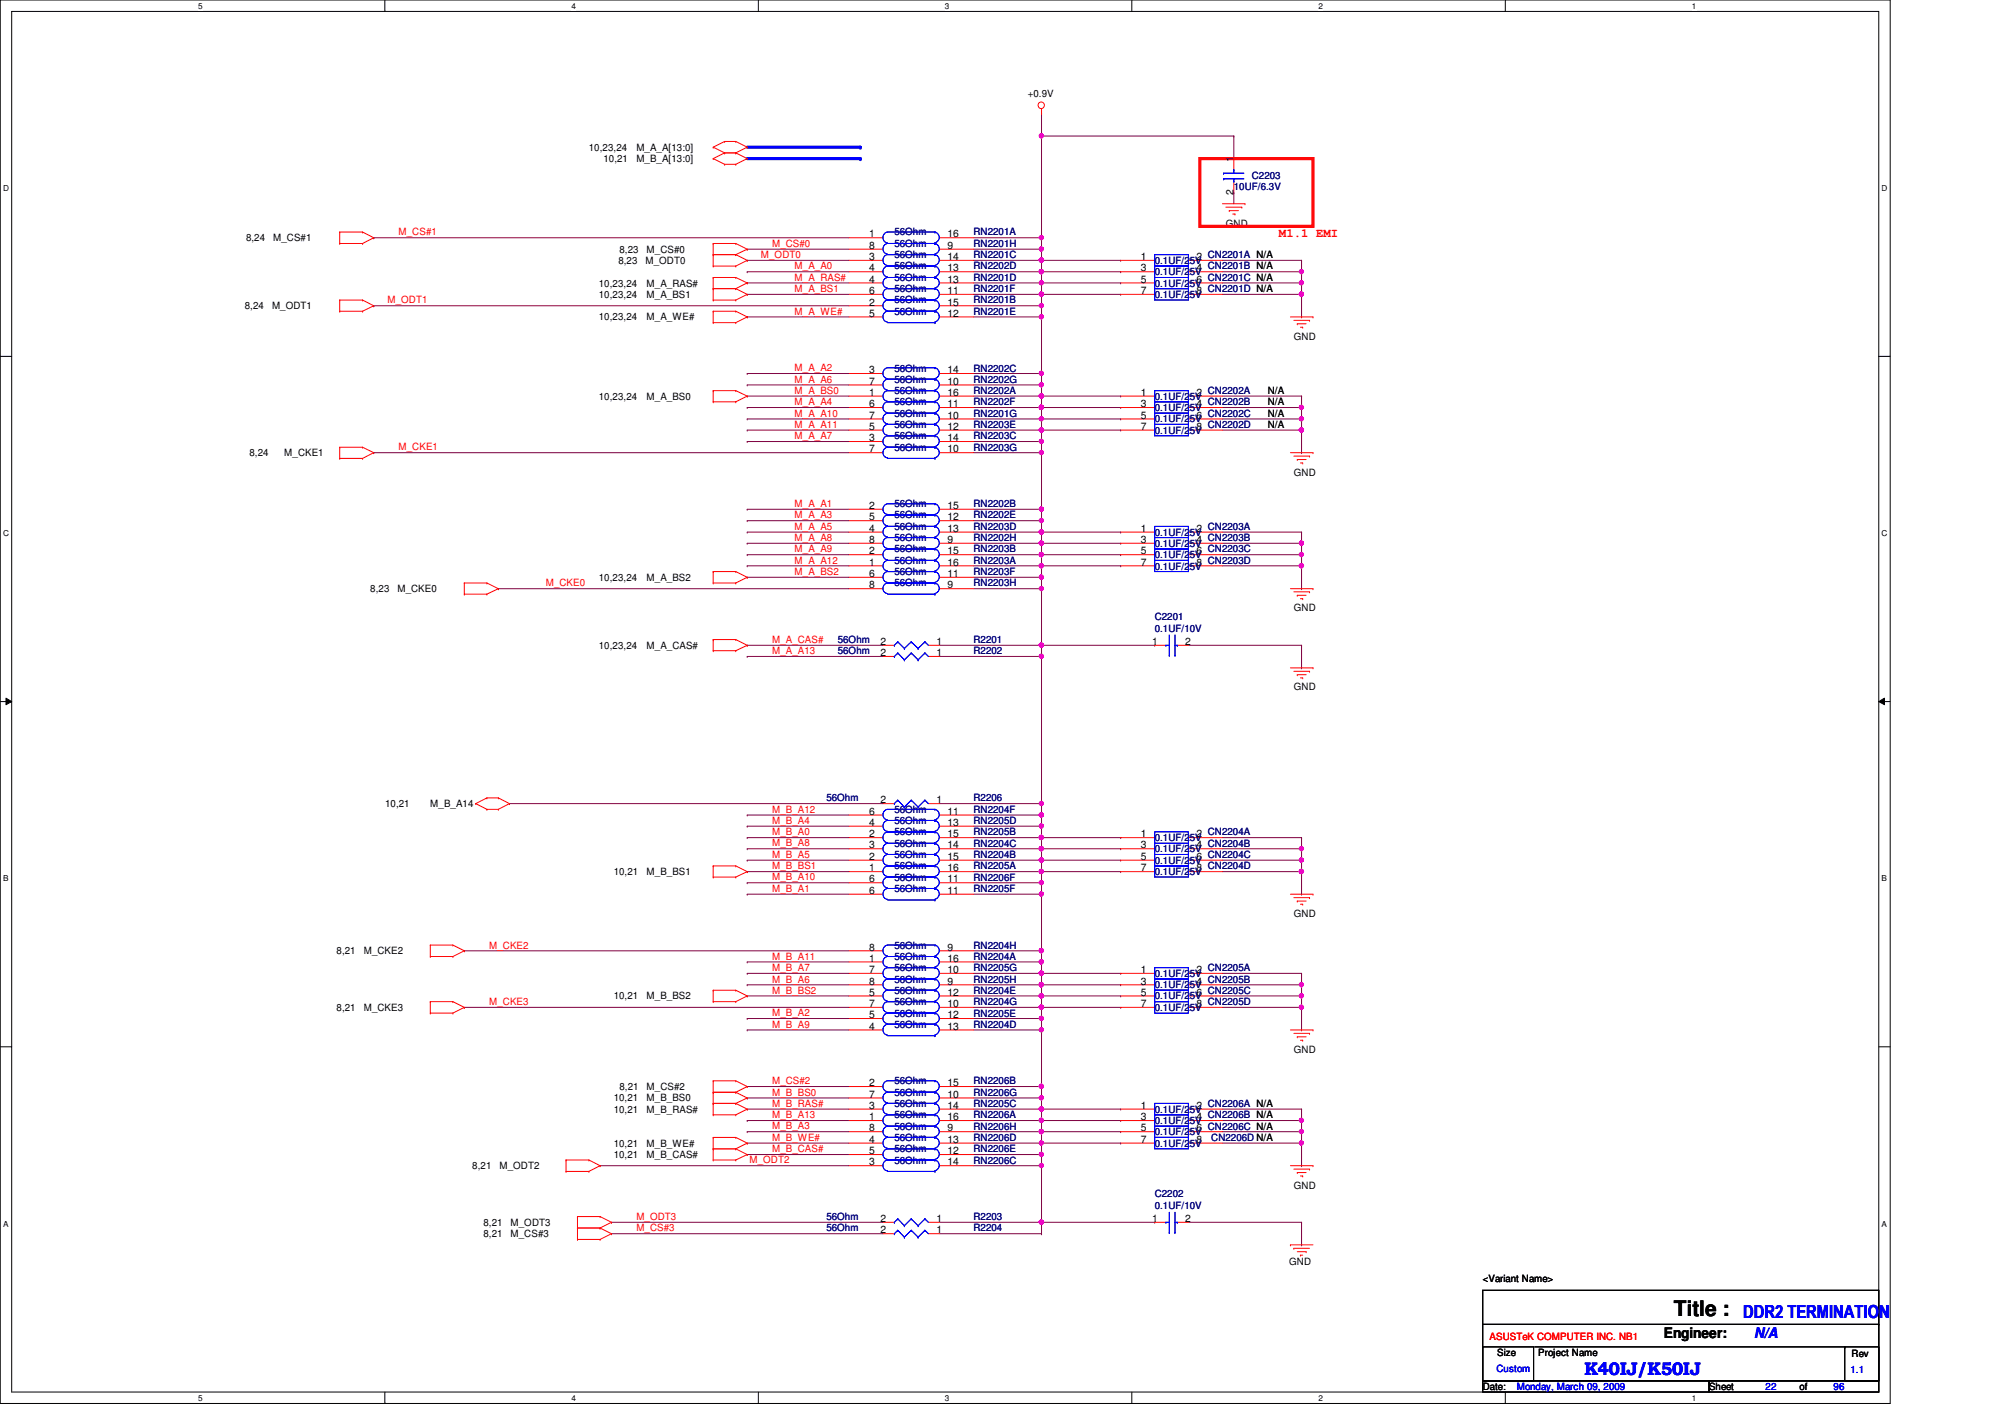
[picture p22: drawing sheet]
<svg xmlns="http://www.w3.org/2000/svg" width="297mm" height="210mm" viewBox="0 0 297 210" stroke-linecap="round" stroke-linejoin="round" font-family="sans-serif">
<defs><g id="words">
<text font-size="3.2" x="248" y="194.9">Title :</text>
<g font-size="2.7" fill="#00f">
<text x="258.2" y="195.3">DDR2 TERMINATION</text>
<text x="234.7" y="203.7">K40IJ/K50IJ</text>
</g>
<text font-size="2.2" x="246.5" y="198.2">Engineer:</text>
<text font-size="2.2" fill="#00f" x="259.9" y="198.2">N/A</text>
<text font-size="1.8" fill="#f00" x="189.5" y="35.1">M1.1 EMI</text>
<g font-size="1.5">
<text x="152.3" y="14.4">+0.9V</text>
<text x="87.2" y="22.3">10,23,24</text>
<text x="94.3" y="22.3">M_A_A[13:0]</text>
<text x="182.7" y="24" transform="rotate(-90 182.7 24)">1</text>
<text x="89.4" y="24">10,21</text>
<text x="94.3" y="24">M_B_A[13:0]</text>
<text x="182.7" y="28.9" transform="rotate(-90 182.7 28.9)">2</text>
<text x="36.4" y="35.7">8,24</text>
<text x="40.5" y="35.7">M_CS#1</text>
<text x="128.8" y="35.2">1</text>
<text x="140.4" y="35.2">16</text>
<text x="181.6" y="33.6">GND</text>
<text x="91.6" y="39.1">8,23</text>
<text x="91.8" y="37.4">8,23</text>
<text x="95.6" y="39.1">M_ODT0</text>
<text x="95.8" y="37.4">M_CS#0</text>
<text x="128.8" y="41.9">4</text>
<text x="128.8" y="36.9">8</text>
<text x="128.8" y="38.5">3</text>
<text x="128.8" y="40.2">4</text>
<text x="140.4" y="41.9">13</text>
<text x="140.4" y="36.9">9</text>
<text x="140.4" y="38.5">14</text>
<text x="140.4" y="40.2">13</text>
<text x="169" y="40.2">3</text>
<text x="169" y="41.9">5</text>
<text x="169" y="38.5">1</text>
<text x="177.2" y="40.2">4 CN2201B N/A</text>
<text x="177.2" y="41.9">6 CN2201C N/A</text>
<text x="177.2" y="38.5">2 CN2201A N/A</text>
<text x="36.3" y="45.8">8,24</text>
<text x="40.3" y="45.8">M_ODT1</text>
<text x="88.7" y="47.5">10,23,24</text>
<text x="88.7" y="44.1">10,23,24</text>
<text x="88.7" y="42.5">10,23,24</text>
<text x="95.8" y="47.5">M_A_WE#</text>
<text x="95.8" y="44.1">M_A_BS1</text>
<text x="95.8" y="42.5">M_A_RAS#</text>
<text x="128.8" y="46.9">5</text>
<text x="128.8" y="45.3">2</text>
<text x="128.8" y="43.6">6</text>
<text x="140.4" y="46.9">12</text>
<text x="140.4" y="45.3">15</text>
<text x="140.4" y="43.6">11</text>
<text x="169" y="43.6">7</text>
<text x="177.2" y="43.6">8 CN2201D N/A</text>
<text x="191.7" y="50.3">GND</text>
<text x="88.7" y="59.2">10,23,24</text>
<text x="95.8" y="59.2">M_A_BS0</text>
<text x="128.8" y="55.3">3</text>
<text x="128.8" y="58.6">1</text>
<text x="128.8" y="57">7</text>
<text x="140.4" y="55.3">14</text>
<text x="140.4" y="58.6">16</text>
<text x="140.4" y="57">10</text>
<text x="169" y="58.6">1</text>
<text x="177.2" y="58.6">2 CN2202A</text>
<text x="187.8" y="58.4">N/A</text>
<text x="128.8" y="60.3">6</text>
<text x="128.8" y="62">7</text>
<text x="128.8" y="63.7">5</text>
<text x="128.8" y="65.4">3</text>
<text x="140.4" y="60.3">11</text>
<text x="140.4" y="62">10</text>
<text x="140.4" y="63.7">12</text>
<text x="140.4" y="65.4">14</text>
<text x="169" y="60.3">3</text>
<text x="169" y="62">5</text>
<text x="169" y="63.7">7</text>
<text x="177.2" y="60.3">4 CN2202B</text>
<text x="177.2" y="62">6 CN2202C</text>
<text x="177.2" y="63.7">8 CN2202D</text>
<text x="187.8" y="60">N/A</text>
<text x="187.8" y="61.7">N/A</text>
<text x="187.8" y="63.4">N/A</text>
<text x="37" y="67.6">8,24</text>
<text x="42.1" y="67.6">M_CKE1</text>
<text x="128.8" y="67">7</text>
<text x="140.4" y="67">10</text>
<text x="191.7" y="70.4">GND</text>
<text x="128.8" y="77.1">5</text>
<text x="128.8" y="75.4">2</text>
<text x="140.4" y="77.1">12</text>
<text x="140.4" y="75.4">15</text>
<text x="128.8" y="80.4">8</text>
<text x="128.8" y="83.8">1</text>
<text x="128.8" y="82.1">2</text>
<text x="128.8" y="78.8">4</text>
<text x="140.4" y="80.4">9</text>
<text x="140.4" y="83.8">16</text>
<text x="140.4" y="82.1">15</text>
<text x="140.4" y="78.8">13</text>
<text x="169" y="80.4">3</text>
<text x="169" y="82.1">5</text>
<text x="169" y="78.8">1</text>
<text x="169" y="83.8">7</text>
<text x="177.2" y="80.4">4 CN2203B</text>
<text x="177.2" y="82.1">6 CN2203C</text>
<text x="177.2" y="78.8">2 CN2203A</text>
<text x="177.2" y="83.8">8 CN2203D</text>
<text x="54.9" y="87.7">8,23</text>
<text x="58.9" y="87.7">M_CKE0</text>
<text x="88.7" y="86">10,23,24</text>
<text x="95.8" y="86">M_A_BS2</text>
<text x="128.8" y="87.2">8</text>
<text x="128.8" y="85.5">6</text>
<text x="140.4" y="87.2">9</text>
<text x="140.4" y="85.5">11</text>
<text x="130.5" y="95.5">2</text>
<text x="138.7" y="95.5">1</text>
<text x="170.7" y="95.5">1</text>
<text x="175.6" y="95.5">2</text>
<text x="191.7" y="90.6">GND</text>
<text x="88.7" y="96.1">10,23,24</text>
<text x="95.8" y="96.1">M_A_CAS#</text>
<text x="130.5" y="97.2">2</text>
<text x="138.7" y="97.2">1</text>
<text x="191.7" y="102.3">GND</text>
<text x="57.1" y="119.5">10,21</text>
<text x="63.8" y="119.5">M_B_A14</text>
<text x="130.5" y="119">2</text>
<text x="138.7" y="119">1</text>
<text x="128.8" y="124">2</text>
<text x="128.8" y="122.3">4</text>
<text x="128.8" y="120.7">6</text>
<text x="128.8" y="125.7">3</text>
<text x="140.4" y="124">15</text>
<text x="140.4" y="122.3">13</text>
<text x="140.4" y="120.7">11</text>
<text x="140.4" y="125.7">14</text>
<text x="169" y="124">1</text>
<text x="169" y="125.7">3</text>
<text x="177.2" y="124">2 CN2204A</text>
<text x="177.2" y="125.7">4 CN2204B</text>
<text x="90.9" y="129.6">10,21</text>
<text x="95.8" y="129.6">M_B_BS1</text>
<text x="128.8" y="129.1">1</text>
<text x="128.8" y="127.4">2</text>
<text x="128.8" y="130.7">6</text>
<text x="140.4" y="129.1">16</text>
<text x="140.4" y="127.4">15</text>
<text x="140.4" y="130.7">11</text>
<text x="169" y="127.4">5</text>
<text x="169" y="129.1">7</text>
<text x="177.2" y="127.4">6 CN2204C</text>
<text x="177.2" y="129.1">8 CN2204D</text>
<text x="128.8" y="132.4">6</text>
<text x="140.4" y="132.4">11</text>
<text x="191.7" y="135.8">GND</text>
<text x="49.9" y="141.4">8,21</text>
<text x="53.9" y="141.4">M_CKE2</text>
<text x="128.8" y="142.5">1</text>
<text x="128.8" y="140.8">8</text>
<text x="140.4" y="142.5">16</text>
<text x="140.4" y="140.8">9</text>
<text x="49.9" y="149.7">8,21</text>
<text x="53.9" y="149.7">M_CKE3</text>
<text x="90.9" y="148">10,21</text>
<text x="95.8" y="148">M_B_BS2</text>
<text x="128.8" y="145.8">8</text>
<text x="128.8" y="147.5">5</text>
<text x="128.8" y="149.2">7</text>
<text x="128.8" y="144.1">7</text>
<text x="140.4" y="145.8">9</text>
<text x="140.4" y="147.5">12</text>
<text x="140.4" y="149.2">10</text>
<text x="140.4" y="144.1">10</text>
<text x="169" y="147.5">5</text>
<text x="169" y="145.8">3</text>
<text x="169" y="144.1">1</text>
<text x="169" y="149.2">7</text>
<text x="177.2" y="147.5">6 CN2205C</text>
<text x="177.2" y="145.8">4 CN2205B</text>
<text x="177.2" y="144.1">2 CN2205A</text>
<text x="177.2" y="149.2">8 CN2205D</text>
<text x="128.8" y="152.5">4</text>
<text x="128.8" y="150.8">5</text>
<text x="140.4" y="152.5">13</text>
<text x="140.4" y="150.8">12</text>
<text x="191.7" y="156">GND</text>
<text x="91.8" y="161.5">8,21</text>
<text x="95.8" y="161.5">M_CS#2</text>
<text x="128.8" y="160.9">2</text>
<text x="140.4" y="160.9">15</text>
<text x="90.9" y="164.8">10,21</text>
<text x="90.9" y="163.2">10,21</text>
<text x="95.8" y="164.8">M_B_RAS#</text>
<text x="95.8" y="163.2">M_B_BS0</text>
<text x="128.8" y="162.6">7</text>
<text x="128.8" y="164.3">3</text>
<text x="128.8" y="167.6">8</text>
<text x="128.8" y="165.9">1</text>
<text x="140.4" y="162.6">10</text>
<text x="140.4" y="164.3">14</text>
<text x="140.4" y="167.6">9</text>
<text x="140.4" y="165.9">16</text>
<text x="169" y="164.3">1</text>
<text x="169" y="167.6">5</text>
<text x="169" y="165.9">3</text>
<text x="177.2" y="164.3">2 CN2206A N/A</text>
<text x="177.2" y="167.6">6 CN2206C N/A</text>
<text x="177.2" y="165.9">4 CN2206B N/A</text>
<text x="70" y="173.2">8,21</text>
<text x="74" y="173.2">M_ODT2</text>
<text x="90.9" y="169.8">10,21</text>
<text x="90.9" y="171.5">10,21</text>
<text x="95.8" y="169.8">M_B_WE#</text>
<text x="95.8" y="171.5">M_B_CAS#</text>
<text x="128.8" y="172.6">3</text>
<text x="128.8" y="169.3">4</text>
<text x="128.8" y="171">5</text>
<text x="140.4" y="172.6">14</text>
<text x="140.4" y="169.3">13</text>
<text x="140.4" y="171">12</text>
<text x="169" y="169.3">7</text>
<text x="177.2" y="169.3">8</text>
<text x="191.7" y="176.1">GND</text>
<text x="71.6" y="183.3">8,21</text>
<text x="71.6" y="181.6">8,21</text>
<text x="75.6" y="183.3">M_CS#3</text>
<text x="75.6" y="181.6">M_ODT3</text>
<text x="130.5" y="181">2</text>
<text x="130.5" y="182.7">2</text>
<text x="138.7" y="181">1</text>
<text x="138.7" y="182.7">1</text>
<text x="170.7" y="181">1</text>
<text x="175.6" y="181">2</text>
<text x="191" y="187.5">GND</text>
<text x="219.7" y="189.9">&lt;Variant Name&gt;</text>
<text x="221.8" y="200.9">Size</text>
<text x="227.9" y="200.9">Project Name</text>
<text x="274.3" y="201">Rev</text>
<text x="219.7" y="205.9">Date:</text>
<text x="253.2" y="205.9">Sheet</text>
<text x="266.6" y="205.9">of</text>
</g>
<g font-size="1.5" fill="#000080">
<text x="182.8" y="28.2">10UF/6.3V</text>
<text x="185.5" y="26.5">C2203</text>
<text x="132.5" y="34.9">56Ohm</text>
<text x="144.2" y="34.9">RN2201A</text>
<text x="132.5" y="41.6">56Ohm</text>
<text x="132.5" y="36.6">56Ohm</text>
<text x="132.5" y="38.3">56Ohm</text>
<text x="132.5" y="39.9">56Ohm</text>
<text x="144.2" y="41.6">RN2201D</text>
<text x="144.2" y="36.6">RN2201H</text>
<text x="144.2" y="38.3">RN2201C</text>
<text x="144.2" y="39.9">RN2202D</text>
<text x="171.1" y="40.8">0.1UF/25V</text>
<text x="171.1" y="39.1">0.1UF/25V</text>
<text x="132.5" y="46.7">56Ohm</text>
<text x="132.5" y="45">56Ohm</text>
<text x="132.5" y="43.3">56Ohm</text>
<text x="144.2" y="46.7">RN2201E</text>
<text x="144.2" y="45">RN2201B</text>
<text x="144.2" y="43.3">RN2201F</text>
<text x="171.1" y="44.1">0.1UF/25V</text>
<text x="171.1" y="42.5">0.1UF/25V</text>
<text x="132.5" y="55">56Ohm</text>
<text x="132.5" y="58.4">56Ohm</text>
<text x="132.5" y="56.7">56Ohm</text>
<text x="144.2" y="55">RN2202C</text>
<text x="144.2" y="58.4">RN2202A</text>
<text x="144.2" y="56.7">RN2202G</text>
<text x="171.1" y="59.2">0.1UF/25V</text>
<text x="132.5" y="60">56Ohm</text>
<text x="132.5" y="61.7">56Ohm</text>
<text x="132.5" y="63.4">56Ohm</text>
<text x="132.5" y="65.1">56Ohm</text>
<text x="144.2" y="60">RN2202F</text>
<text x="144.2" y="61.7">RN2201G</text>
<text x="144.2" y="63.4">RN2203E</text>
<text x="144.2" y="65.1">RN2203C</text>
<text x="171.1" y="60.9">0.1UF/25V</text>
<text x="171.1" y="62.6">0.1UF/25V</text>
<text x="171.1" y="64.2">0.1UF/25V</text>
<text x="132.5" y="66.8">56Ohm</text>
<text x="144.2" y="66.8">RN2203G</text>
<text x="132.5" y="76.8">56Ohm</text>
<text x="132.5" y="75.1">56Ohm</text>
<text x="144.2" y="76.8">RN2202E</text>
<text x="144.2" y="75.1">RN2202B</text>
<text x="132.5" y="80.2">56Ohm</text>
<text x="132.5" y="83.5">56Ohm</text>
<text x="132.5" y="81.8">56Ohm</text>
<text x="132.5" y="78.5">56Ohm</text>
<text x="144.2" y="80.2">RN2202H</text>
<text x="144.2" y="83.5">RN2203A</text>
<text x="144.2" y="81.8">RN2203B</text>
<text x="144.2" y="78.5">RN2203D</text>
<text x="171.1" y="81">0.1UF/25V</text>
<text x="171.1" y="82.7">0.1UF/25V</text>
<text x="171.1" y="79.3">0.1UF/25V</text>
<text x="132.5" y="86.9">56Ohm</text>
<text x="132.5" y="85.2">56Ohm</text>
<text x="144.2" y="86.9">RN2203H</text>
<text x="144.2" y="85.2">RN2203F</text>
<text x="171.1" y="84.4">0.1UF/25V</text>
<text x="124.1" y="95.2">56Ohm</text>
<text x="144.2" y="95.2">R2201</text>
<text x="171.1" y="91.9">C2201</text>
<text x="171.1" y="93.6">0.1UF/10V</text>
<text x="124.1" y="96.9">56Ohm</text>
<text x="144.2" y="96.9">R2202</text>
<text x="122.4" y="118.7">56Ohm</text>
<text x="144.2" y="118.7">R2206</text>
<text x="132.5" y="123.7">56Ohm</text>
<text x="132.5" y="122.1">56Ohm</text>
<text x="132.5" y="120.4">56Ohm</text>
<text x="132.5" y="125.4">56Ohm</text>
<text x="144.2" y="123.7">RN2205B</text>
<text x="144.2" y="122.1">RN2205D</text>
<text x="144.2" y="120.4">RN2204F</text>
<text x="144.2" y="125.4">RN2204C</text>
<text x="171.1" y="124.6">0.1UF/25V</text>
<text x="132.5" y="128.8">56Ohm</text>
<text x="132.5" y="127.1">56Ohm</text>
<text x="132.5" y="130.5">56Ohm</text>
<text x="144.2" y="128.8">RN2205A</text>
<text x="144.2" y="127.1">RN2204B</text>
<text x="144.2" y="130.5">RN2206F</text>
<text x="171.1" y="127.9">0.1UF/25V</text>
<text x="171.1" y="129.6">0.1UF/25V</text>
<text x="171.1" y="126.3">0.1UF/25V</text>
<text x="132.5" y="132.1">56Ohm</text>
<text x="144.2" y="132.1">RN2205F</text>
<text x="132.5" y="142.2">56Ohm</text>
<text x="132.5" y="140.5">56Ohm</text>
<text x="132.5" y="143.8">56Ohm</text>
<text x="144.2" y="142.2">RN2204A</text>
<text x="144.2" y="140.5">RN2204H</text>
<text x="144.2" y="143.8">RN2205G</text>
<text x="132.5" y="145.5">56Ohm</text>
<text x="132.5" y="147.2">56Ohm</text>
<text x="132.5" y="148.9">56Ohm</text>
<text x="144.2" y="145.5">RN2205H</text>
<text x="144.2" y="147.2">RN2204E</text>
<text x="144.2" y="148.9">RN2204G</text>
<text x="171.1" y="148">0.1UF/25V</text>
<text x="171.1" y="146.4">0.1UF/25V</text>
<text x="171.1" y="144.7">0.1UF/25V</text>
<text x="171.1" y="149.7">0.1UF/25V</text>
<text x="132.5" y="152.2">56Ohm</text>
<text x="132.5" y="150.6">56Ohm</text>
<text x="144.2" y="152.2">RN2204D</text>
<text x="144.2" y="150.6">RN2205E</text>
<text x="132.5" y="160.6">56Ohm</text>
<text x="144.2" y="160.6">RN2206B</text>
<text x="132.5" y="162.3">56Ohm</text>
<text x="132.5" y="164">56Ohm</text>
<text x="132.5" y="167.3">56Ohm</text>
<text x="132.5" y="165.7">56Ohm</text>
<text x="144.2" y="162.3">RN2206G</text>
<text x="144.2" y="164">RN2205C</text>
<text x="144.2" y="167.3">RN2206H</text>
<text x="144.2" y="165.7">RN2206A</text>
<text x="171.1" y="164.8">0.1UF/25V</text>
<text x="171.1" y="166.5">0.1UF/25V</text>
<text x="132.5" y="172.4">56Ohm</text>
<text x="132.5" y="169">56Ohm</text>
<text x="132.5" y="170.7">56Ohm</text>
<text x="144.2" y="172.4">RN2206C</text>
<text x="144.2" y="169">RN2206D</text>
<text x="144.2" y="170.7">RN2206E</text>
<text x="171.1" y="168.2">0.1UF/25V</text>
<text x="171.1" y="169.8">0.1UF/25V</text>
<text x="179.4" y="169">CN2206D N/A</text>
<text x="171.1" y="177.4">C2202</text>
<text x="171.1" y="179.1">0.1UF/10V</text>
<text x="122.4" y="180.8">56Ohm</text>
<text x="122.4" y="182.4">56Ohm</text>
<text x="144.2" y="180.8">R2203</text>
<text x="144.2" y="182.4">R2204</text>
</g>
<g font-size="1.5" fill="#f00">
<text x="59.1" y="34.9">M_CS#1</text>
<text x="112.7" y="38.2">M_ODT0</text>
<text x="114.4" y="36.6">M_CS#0</text>
<text x="117.7" y="39.9">M_A_A0</text>
<text x="117.7" y="41.6">M_A_RAS#</text>
<text x="57.4" y="45">M_ODT1</text>
<text x="117.7" y="46.6">M_A_WE#</text>
<text x="117.7" y="43.3">M_A_BS1</text>
<text x="117.7" y="56.7">M_A_A6</text>
<text x="117.7" y="58.3">M_A_BS0</text>
<text x="117.7" y="55">M_A_A2</text>
<text x="117.7" y="61.7">M_A_A10</text>
<text x="117.7" y="65.1">M_A_A7</text>
<text x="117.7" y="63.4">M_A_A11</text>
<text x="117.7" y="60">M_A_A4</text>
<text x="59.1" y="66.7">M_CKE1</text>
<text x="117.7" y="75.1">M_A_A1</text>
<text x="117.7" y="76.8">M_A_A3</text>
<text x="117.7" y="81.8">M_A_A9</text>
<text x="117.7" y="80.1">M_A_A8</text>
<text x="117.7" y="78.5">M_A_A5</text>
<text x="117.7" y="83.5">M_A_A12</text>
<text x="80.9" y="86.9">M_CKE0</text>
<text x="117.7" y="85.2">M_A_BS2</text>
<text x="114.4" y="95.2">M_A_CAS#</text>
<text x="114.4" y="96.9">M_A_A13</text>
<text x="114.4" y="125.4">M_B_A8</text>
<text x="114.4" y="123.7">M_B_A0</text>
<text x="114.4" y="120.4">M_B_A12</text>
<text x="114.4" y="122">M_B_A4</text>
<text x="114.4" y="127.1">M_B_A5</text>
<text x="114.4" y="130.4">M_B_A10</text>
<text x="114.4" y="128.8">M_B_BS1</text>
<text x="114.4" y="132.1">M_B_A1</text>
<text x="72.5" y="140.5">M_CKE2</text>
<text x="114.4" y="143.8">M_B_A7</text>
<text x="114.4" y="142.2">M_B_A11</text>
<text x="72.5" y="148.9">M_CKE3</text>
<text x="114.4" y="145.5">M_B_A6</text>
<text x="114.4" y="147.2">M_B_BS2</text>
<text x="114.4" y="150.5">M_B_A2</text>
<text x="114.4" y="152.2">M_B_A9</text>
<text x="114.4" y="160.6">M_CS#2</text>
<text x="114.4" y="164">M_B_RAS#</text>
<text x="114.4" y="167.3">M_B_A3</text>
<text x="114.4" y="162.3">M_B_BS0</text>
<text x="114.4" y="165.7">M_B_A13</text>
<text x="111" y="172.3">M_ODT2</text>
<text x="114.4" y="170.7">M_B_CAS#</text>
<text x="114.4" y="169">M_B_WE#</text>
<text x="94.3" y="182.4">M_CS#3</text>
<text x="94.3" y="180.7">M_ODT3</text>
<text x="220.7" y="198.5">ASUSTeK COMPUTER INC. NB1</text>
</g>
<g font-size="1.5" fill="#00f">
<text x="221.7" y="203.2">Custom</text>
<text x="274.1" y="203.4">1.1</text>
<text x="224.7" y="205.9">Monday, March 09, 2009</text>
<text x="261.6" y="205.9">22</text>
<text x="271.6" y="205.9">96</text>
</g>
<g font-size="1.2">
<text x="29.4" y="1.3">5</text>
<text x="84.7" y="1.3">4</text>
<text x="140" y="1.3">3</text>
<text x="195.3" y="1.3">2</text>
<text x="250.7" y="1.3">1</text>
<text x=".5" y="28.3">D</text>
<text x="278.8" y="28.3">D</text>
<text x=".5" y="79.4">C</text>
<text x="278.8" y="79.4">C</text>
<text x=".5" y="130.6">B</text>
<text x="278.8" y="130.6">B</text>
<text x=".5" y="181.7">A</text>
<text x="278.8" y="181.7">A</text>
<text x="29.4" y="207.5">5</text>
<text x="84.7" y="207.5">4</text>
<text x="140" y="207.5">3</text>
<text x="195.3" y="207.5">2</text>
<text x="250.7" y="207.5">1</text>
</g>
</g></defs>
<path d="M0 0h280v207.9h-280zM1.7 1.7h276.6v204.5h-276.6z" fill="none" stroke="#000" stroke-width=".15"/>
<g fill="#fff">
<path d="M29.4 .2h.6v1.3h-.6z"/>
<path d="M29.4 206.4h.6v1.3h-.6z"/>
</g>
<path d="M57 0v1.7M57 206.2v1.7" fill="none" stroke="#000" stroke-width=".15"/>
<g fill="#fff">
<path d="M84.7 .2h.6v1.3h-.6z"/>
<path d="M84.7 206.4h.6v1.3h-.6z"/>
</g>
<path d="M112.3 0v1.7M112.3 206.2v1.7" fill="none" stroke="#000" stroke-width=".15"/>
<g fill="#fff">
<path d="M140 .2h.6v1.3h-.6z"/>
<path d="M140 206.4h.6v1.3h-.6z"/>
</g>
<path d="M167.7 0v1.7M167.7 206.2v1.7" fill="none" stroke="#000" stroke-width=".15"/>
<g fill="#fff">
<path d="M195.3 .2h.7v1.3h-.7z"/>
<path d="M195.3 206.4h.7v1.3h-.7z"/>
</g>
<path d="M223 0v1.7M223 206.2v1.7" fill="none" stroke="#000" stroke-width=".15"/>
<g fill="#fff">
<path d="M250.7 .2h.6v1.3h-.6z"/>
<path d="M250.7 206.4h.6v1.3h-.6z"/>
<path d="M.5 27.2h.8v1.4h-.8z"/>
<path d="M278.8 27.2h.8v1.4h-.8z"/>
<path d="M.5 78.3h.8v1.4h-.8z"/>
<path d="M278.8 78.3h.8v1.4h-.8z"/>
</g>
<path d="M0 52.8h1.7M278.3 52.8h1.7" fill="none" stroke="#000" stroke-width=".15"/>
<g fill="#fff">
<path d="M.5 129.5h.7v1.3h-.7z"/>
<path d="M278.8 129.5h.7v1.3h-.7z"/>
</g>
<path d="M0 103.9h1.7M.9 103.4l.8 .5-.8 .5zM278.3 103.9l.9-.5v1zM278.3 103.9h1.7" fill="none" stroke="#000" stroke-width=".15"/>
<path d="M.9 103.4l.8 .5-.8 .5zM278.3 103.9l.9-.5v1z" fill="#000"/>
<g fill="#fff">
<path d="M.5 180.6h.7v1.3h-.7z"/>
<path d="M278.8 180.6h.7v1.3h-.7z"/>
</g>
<path d="M0 155.1h1.7M278.3 155.1h1.7" fill="none" stroke="#000" stroke-width=".15"/>
<path d="M110.7 21.8h16.8" fill="none" stroke="#00f" stroke-width=".47"/>
<circle cx="127.5" cy="21.8" r=".23" fill="#00f"/>
<path d="M110.7 23.5h16.8" fill="none" stroke="#00f" stroke-width=".47"/>
<circle cx="127.5" cy="23.5" r=".23" fill="#00f"/>
<path d="M181.1 38.6h11.7M192.8 38.6h.1M181.1 41.9h11.7M192.8 41.9h.1" fill="none" stroke="#800040" stroke-width=".15"/>
<circle cx="192.8" cy="41.9" r=".32" fill="#f0f"/>
<circle cx="192.8" cy="41.9" r=".32" fill="none" stroke="#f0f" stroke-width=".15"/>
<path d="M181.1 58.7h11.7M192.8 58.7h.1M181.1 78.8h11.7M192.8 78.8h.1M192.8 83.8h.1M192.8 82.2v1.6" fill="none" stroke="#800040" stroke-width=".15"/>
<circle cx="192.8" cy="83.8" r=".32" fill="#f0f"/>
<circle cx="192.8" cy="83.8" r=".32" fill="none" stroke="#f0f" stroke-width=".15"/>
<path d="M192.8 58.7v1.7M192.8 60.4h.1M181.1 82.2h11.7M192.8 82.2h.1M192.8 80.5v1.7" fill="none" stroke="#800040" stroke-width=".15"/>
<circle cx="192.8" cy="82.1" r=".32" fill="#f0f"/>
<circle cx="192.8" cy="82.1" r=".32" fill="none" stroke="#f0f" stroke-width=".15"/>
<path d="M181.1 80.5h11.7M192.8 80.5h.1" fill="none" stroke="#800040" stroke-width=".15"/>
<circle cx="192.8" cy="80.4" r=".32" fill="#f0f"/>
<circle cx="192.8" cy="80.4" r=".32" fill="none" stroke="#f0f" stroke-width=".15"/>
<path d="M181.1 40.3h11.7M192.8 43.6h.1M192.8 41.9h.1M192.8 40.3h.1M192.8 40.3v3.3" fill="none" stroke="#800040" stroke-width=".15"/>
<circle cx="192.8" cy="40.2" r=".32" fill="#f0f"/>
<circle cx="192.8" cy="40.2" r=".32" fill="none" stroke="#f0f" stroke-width=".15"/>
<path d="M181.1 60.4h11.7M192.8 62.1h.1M192.8 60.4h.1M192.8 60.4v1.7" fill="none" stroke="#800040" stroke-width=".15"/>
<circle cx="192.8" cy="60.3" r=".32" fill="#f0f"/>
<circle cx="192.8" cy="60.3" r=".32" fill="none" stroke="#f0f" stroke-width=".15"/>
<path d="M181.1 62.1h11.7M192.8 62.1h.1M181.1 83.8h11.7M192.8 83.8h.1" fill="none" stroke="#800040" stroke-width=".15"/>
<circle cx="192.8" cy="62" r=".32" fill="#f0f"/>
<circle cx="192.8" cy="62" r=".32" fill="none" stroke="#f0f" stroke-width=".15"/>
<path d="M192.8 38.6v1.7M181.1 43.6h11.7M192.8 40.3h.1M192.8 43.6h.1" fill="none" stroke="#800040" stroke-width=".15"/>
<circle cx="192.8" cy="43.6" r=".32" fill="#f0f"/>
<circle cx="192.8" cy="43.6" r=".32" fill="none" stroke="#f0f" stroke-width=".15"/>
<path d="M192.8 63.7h.1M192.8 62.1v1.6M192.8 78.8v1.7M192.8 80.5h.1" fill="none" stroke="#800040" stroke-width=".15"/>
<circle cx="192.8" cy="63.7" r=".32" fill="#f0f"/>
<circle cx="192.8" cy="63.7" r=".32" fill="none" stroke="#f0f" stroke-width=".15"/>
<path d="M144.2 45.3h10.1M154.3 45.3h.1M181.1 63.7h11.7M192.8 63.7h.1M181.1 124.1h11.7M192.8 124.1h.1M192.8 129.1h.1M192.8 127.4v1.7" fill="none" stroke="#800040" stroke-width=".15"/>
<circle cx="192.8" cy="129.1" r=".32" fill="#f0f"/>
<circle cx="192.8" cy="129.1" r=".32" fill="none" stroke="#f0f" stroke-width=".15"/>
<path d="M154.3 127.4h11.7M166 127.4h.1" fill="none" stroke="#800040" stroke-width=".15"/>
<circle cx="154.3" cy="127.4" r=".32" fill="#f0f"/>
<circle cx="154.3" cy="127.4" r=".32" fill="none" stroke="#f0f" stroke-width=".15"/>
<path d="M181.1 127.4h11.7M192.8 127.4h.1" fill="none" stroke="#800040" stroke-width=".15"/>
<circle cx="192.8" cy="127.4" r=".32" fill="#f0f"/>
<circle cx="192.8" cy="127.4" r=".32" fill="none" stroke="#f0f" stroke-width=".15"/>
<path d="M181.1 129.1h11.7M181.1 125.7h11.7M192.8 129.1h.1M192.8 127.4h.1M192.8 125.7h.1M192.8 125.7v1.7" fill="none" stroke="#800040" stroke-width=".15"/>
<circle cx="192.8" cy="125.7" r=".32" fill="#f0f"/>
<circle cx="192.8" cy="125.7" r=".32" fill="none" stroke="#f0f" stroke-width=".15"/>
<path d="M192.8 125.7h.1M192.8 124.1v1.6M154.3 147.5h11.7M166 147.5h.1M181.1 144.2h11.7M192.8 144.2h.1M192.8 149.2h.1M192.8 147.5v1.7" fill="none" stroke="#800040" stroke-width=".15"/>
<circle cx="154.3" cy="147.5" r=".32" fill="#f0f"/>
<circle cx="154.3" cy="147.5" r=".32" fill="none" stroke="#f0f" stroke-width=".15"/>
<path d="M181.1 147.5h11.7M192.8 147.5h.1" fill="none" stroke="#800040" stroke-width=".15"/>
<circle cx="192.8" cy="147.5" r=".32" fill="#f0f"/>
<circle cx="192.8" cy="147.5" r=".32" fill="none" stroke="#f0f" stroke-width=".15"/>
<path d="M181.1 149.2h11.7M181.1 145.9h11.7M192.8 149.2h.1M192.8 147.5h.1M192.8 145.9h.1M192.8 145.9v1.6" fill="none" stroke="#800040" stroke-width=".15"/>
<circle cx="192.8" cy="145.9" r=".32" fill="#f0f"/>
<circle cx="192.8" cy="145.9" r=".32" fill="none" stroke="#f0f" stroke-width=".15"/>
<path d="M192.8 145.9h.1M192.8 144.2v1.7M154.3 167.6h11.7M166 167.6h.1M181.1 164.3h11.7M192.8 164.3h.1M192.8 169.3h.1M192.8 167.6v1.7" fill="none" stroke="#800040" stroke-width=".15"/>
<circle cx="154.3" cy="167.6" r=".32" fill="#f0f"/>
<circle cx="154.3" cy="167.6" r=".32" fill="none" stroke="#f0f" stroke-width=".15"/>
<path d="M181.1 167.6h11.7M192.8 167.6h.1" fill="none" stroke="#800040" stroke-width=".15"/>
<circle cx="192.8" cy="167.6" r=".32" fill="#f0f"/>
<circle cx="192.8" cy="167.6" r=".32" fill="none" stroke="#f0f" stroke-width=".15"/>
<path d="M181.1 169.3h11.7M181.1 166h11.7M192.8 169.3h.1M192.8 167.6h.1M192.8 166h.1M192.8 166v1.6" fill="none" stroke="#800040" stroke-width=".15"/>
<circle cx="192.8" cy="166" r=".32" fill="#f0f"/>
<circle cx="192.8" cy="166" r=".32" fill="none" stroke="#f0f" stroke-width=".15"/>
<path d="M192.8 166h.1M192.8 172.7h.1M192.8 164.3v1.7M192.8 169.3v3.4" fill="none" stroke="#800040" stroke-width=".15"/>
<circle cx="192.8" cy="169.3" r=".32" fill="#f0f"/>
<circle cx="192.8" cy="169.3" r=".32" fill="none" stroke="#f0f" stroke-width=".15"/>
<path d="M192.8 152.6h.1M192.8 149.2v3.4" fill="none" stroke="#800040" stroke-width=".15"/>
<circle cx="192.8" cy="149.2" r=".32" fill="#f0f"/>
<circle cx="192.8" cy="149.2" r=".32" fill="none" stroke="#f0f" stroke-width=".15"/>
<path d="M192.8 132.5h.1M192.8 129.1v3.4" fill="none" stroke="#800040" stroke-width=".15"/>
<circle cx="192.8" cy="129.1" r=".32" fill="#f0f"/>
<circle cx="192.8" cy="129.1" r=".32" fill="none" stroke="#f0f" stroke-width=".15"/>
<path d="M192.8 87.2h.1M192.8 83.8v3.4" fill="none" stroke="#800040" stroke-width=".15"/>
<circle cx="192.8" cy="83.8" r=".32" fill="#f0f"/>
<circle cx="192.8" cy="83.8" r=".32" fill="none" stroke="#f0f" stroke-width=".15"/>
<path d="M192.8 67.1h.1M192.8 63.7v3.4" fill="none" stroke="#800040" stroke-width=".15"/>
<circle cx="192.8" cy="63.7" r=".32" fill="#f0f"/>
<circle cx="192.8" cy="63.7" r=".32" fill="none" stroke="#f0f" stroke-width=".15"/>
<path d="M192.8 46.9h.1M192.8 43.6v3.3" fill="none" stroke="#800040" stroke-width=".15"/>
<circle cx="192.8" cy="43.6" r=".32" fill="#f0f"/>
<circle cx="192.8" cy="43.6" r=".32" fill="none" stroke="#f0f" stroke-width=".15"/>
<path d="M139.2 95.6h15.1M154.3 95.6h.1M90.6 182.8h.1M90.6 181.1h.1M90.6 182.8h40.2M90.6 181.1h40.2M139.2 182.8h15.1M154.3 182.8h.1" fill="none" stroke="#800040" stroke-width=".15"/>
<circle cx="154.3" cy="95.6" r=".32" fill="#f0f"/>
<circle cx="154.3" cy="95.6" r=".32" fill="none" stroke="#f0f" stroke-width=".15"/>
<path d="M139.2 97.2h15.1M154.3 97.2h.1" fill="none" stroke="#800040" stroke-width=".15"/>
<circle cx="154.3" cy="97.2" r=".32" fill="#f0f"/>
<circle cx="154.3" cy="97.2" r=".32" fill="none" stroke="#f0f" stroke-width=".15"/>
<path d="M154.3 97.2v21.8M154.3 119h.1" fill="none" stroke="#800040" stroke-width=".15"/>
<circle cx="154.3" cy="119" r=".32" fill="#f0f"/>
<circle cx="154.3" cy="119" r=".32" fill="none" stroke="#f0f" stroke-width=".15"/>
<path d="M176.1 95.6h16.7M192.8 98.9h.1M192.8 95.6h.1M192.8 95.6v3.3M139.2 181.1h15.1M154.3 181.1h.1M176.1 181.1h16.7M192.8 181.1h.1M192.8 184.4h.1M192.8 181.1v3.3" fill="none" stroke="#800040" stroke-width=".15"/>
<circle cx="154.3" cy="181" r=".32" fill="#f0f"/>
<circle cx="154.3" cy="181" r=".32" fill="none" stroke="#f0f" stroke-width=".15"/>
<path d="M144.2 161h10.1M154.3 161h.1" fill="none" stroke="#800040" stroke-width=".15"/>
<circle cx="154.3" cy="160.9" r=".32" fill="#f0f"/>
<circle cx="154.3" cy="160.9" r=".32" fill="none" stroke="#f0f" stroke-width=".15"/>
<path d="M144.2 75.4h10.1M154.3 75.4h.1M144.2 120.7h10.1M154.3 120.7h.1" fill="none" stroke="#800040" stroke-width=".15"/>
<circle cx="154.3" cy="120.7" r=".32" fill="#f0f"/>
<circle cx="154.3" cy="120.7" r=".32" fill="none" stroke="#f0f" stroke-width=".15"/>
<path d="M154.3 41.9h11.7M166 41.9h.1" fill="none" stroke="#800040" stroke-width=".15"/>
<circle cx="154.3" cy="41.9" r=".32" fill="#f0f"/>
<circle cx="154.3" cy="41.9" r=".32" fill="none" stroke="#f0f" stroke-width=".15"/>
<path d="M154.3 43.6h11.7M166 43.6h.1M144.2 162.6h10.1M154.3 162.6h.1M154.3 182.8h.1M154.3 181.1v1.7" fill="none" stroke="#800040" stroke-width=".15"/>
<circle cx="154.3" cy="43.6" r=".32" fill="#f0f"/>
<circle cx="154.3" cy="43.6" r=".32" fill="none" stroke="#f0f" stroke-width=".15"/>
<path d="M144.2 38.6h10.1M154.3 38.6h.1M154.3 144.2h11.7M166 144.2h.1" fill="none" stroke="#800040" stroke-width=".15"/>
<circle cx="154.3" cy="144.2" r=".32" fill="#f0f"/>
<circle cx="154.3" cy="144.2" r=".32" fill="none" stroke="#f0f" stroke-width=".15"/>
<path d="M154.3 78.8h.1M154.3 77.1v1.7" fill="none" stroke="#800040" stroke-width=".15"/>
<circle cx="154.3" cy="78.8" r=".32" fill="#f0f"/>
<circle cx="154.3" cy="78.8" r=".32" fill="none" stroke="#f0f" stroke-width=".15"/>
<path d="M154.3 95.6h16.8M171.1 95.6h.1" fill="none" stroke="#800040" stroke-width=".15"/>
<circle cx="154.3" cy="95.6" r=".32" fill="#f0f"/>
<circle cx="154.3" cy="95.6" r=".32" fill="none" stroke="#f0f" stroke-width=".15"/>
<path d="M144.2 35.2h10.1M154.3 35.2h.1" fill="none" stroke="#800040" stroke-width=".15"/>
<circle cx="154.3" cy="35.2" r=".32" fill="#f0f"/>
<circle cx="154.3" cy="35.2" r=".32" fill="none" stroke="#f0f" stroke-width=".15"/>
<path d="M144.2 149.2h10.1M154.3 149.2h.1" fill="none" stroke="#800040" stroke-width=".15"/>
<circle cx="154.3" cy="149.2" r=".32" fill="#f0f"/>
<circle cx="154.3" cy="149.2" r=".32" fill="none" stroke="#f0f" stroke-width=".15"/>
<path d="M154.3 164.3h11.7M166 164.3h.1" fill="none" stroke="#800040" stroke-width=".15"/>
<circle cx="154.3" cy="164.3" r=".32" fill="#f0f"/>
<circle cx="154.3" cy="164.3" r=".32" fill="none" stroke="#f0f" stroke-width=".15"/>
<path d="M154.3 124.1h.1M154.3 122.4v1.7" fill="none" stroke="#800040" stroke-width=".15"/>
<circle cx="154.3" cy="124.1" r=".32" fill="#f0f"/>
<circle cx="154.3" cy="124.1" r=".32" fill="none" stroke="#f0f" stroke-width=".15"/>
<path d="M154.3 87.2h.1M154.3 85.5v1.7M154.3 142.5h.1M154.3 140.8v1.7" fill="none" stroke="#800040" stroke-width=".15"/>
<circle cx="154.3" cy="142.5" r=".32" fill="#f0f"/>
<circle cx="154.3" cy="142.5" r=".32" fill="none" stroke="#f0f" stroke-width=".15"/>
<path d="M144.2 36.9h10.1M154.3 36.9h.1M154.3 166h11.7M166 166h.1" fill="none" stroke="#800040" stroke-width=".15"/>
<circle cx="154.3" cy="166" r=".32" fill="#f0f"/>
<circle cx="154.3" cy="166" r=".32" fill="none" stroke="#f0f" stroke-width=".15"/>
<path d="M154.3 83.8h.1M154.3 82.2v1.6M144.2 150.9h10.1M144.2 145.9h10.1M154.3 150.9h.1M154.3 145.9h.1" fill="none" stroke="#800040" stroke-width=".15"/>
<circle cx="154.3" cy="83.8" r=".32" fill="#f0f"/>
<circle cx="154.3" cy="83.8" r=".32" fill="none" stroke="#f0f" stroke-width=".15"/>
<path d="M154.3 127.4h.1M154.3 125.7v1.7" fill="none" stroke="#800040" stroke-width=".15"/>
<circle cx="154.3" cy="125.7" r=".32" fill="#f0f"/>
<circle cx="154.3" cy="125.7" r=".32" fill="none" stroke="#f0f" stroke-width=".15"/>
<path d="M154.3 129.1h.1M154.3 127.4v1.7" fill="none" stroke="#800040" stroke-width=".15"/>
<circle cx="154.3" cy="129.1" r=".32" fill="#f0f"/>
<circle cx="154.3" cy="129.1" r=".32" fill="none" stroke="#f0f" stroke-width=".15"/>
<path d="M154.3 38.6v1.7M154.3 40.3h.1" fill="none" stroke="#800040" stroke-width=".15"/>
<circle cx="154.3" cy="38.5" r=".32" fill="#f0f"/>
<circle cx="154.3" cy="38.5" r=".32" fill="none" stroke="#f0f" stroke-width=".15"/>
<circle cx="154.3" cy="40.2" r=".32" fill="#f0f"/>
<circle cx="154.3" cy="40.2" r=".32" fill="none" stroke="#f0f" stroke-width=".15"/>
<path d="M154.3 67.1h.1M154.3 65.4v1.7" fill="none" stroke="#800040" stroke-width=".15"/>
<circle cx="154.3" cy="67" r=".32" fill="#f0f"/>
<circle cx="154.3" cy="67" r=".32" fill="none" stroke="#f0f" stroke-width=".15"/>
<path d="M154.3 58.7v1.7M154.3 60.4h.1" fill="none" stroke="#800040" stroke-width=".15"/>
<circle cx="154.3" cy="58.6" r=".32" fill="#f0f"/>
<circle cx="154.3" cy="58.6" r=".32" fill="none" stroke="#f0f" stroke-width=".15"/>
<circle cx="154.3" cy="60.3" r=".32" fill="#f0f"/>
<circle cx="154.3" cy="60.3" r=".32" fill="none" stroke="#f0f" stroke-width=".15"/>
<path d="M144.2 55.3h10.1M154.3 55.3h.1M154.3 169.3h.1M154.3 167.6v1.7" fill="none" stroke="#800040" stroke-width=".15"/>
<circle cx="154.3" cy="167.6" r=".32" fill="#f0f"/>
<circle cx="154.3" cy="167.6" r=".32" fill="none" stroke="#f0f" stroke-width=".15"/>
<path d="M154.3 164.3h.1M154.3 162.6v1.7" fill="none" stroke="#800040" stroke-width=".15"/>
<circle cx="154.3" cy="164.3" r=".32" fill="#f0f"/>
<circle cx="154.3" cy="164.3" r=".32" fill="none" stroke="#f0f" stroke-width=".15"/>
<path d="M154.3 55.3h.1M154.3 46.9v8.4" fill="none" stroke="#800040" stroke-width=".15"/>
<circle cx="154.3" cy="55.3" r=".32" fill="#f0f"/>
<circle cx="154.3" cy="55.3" r=".32" fill="none" stroke="#f0f" stroke-width=".15"/>
<path d="M144.2 40.3h10.1M154.3 40.3h.1M144.2 62.1h10.1M154.3 62.1h.1M154.3 166h.1M154.3 164.3v1.7" fill="none" stroke="#800040" stroke-width=".15"/>
<circle cx="154.3" cy="164.3" r=".32" fill="#f0f"/>
<circle cx="154.3" cy="164.3" r=".32" fill="none" stroke="#f0f" stroke-width=".15"/>
<path d="M144.2 43.6h10.1M154.3 43.6h.1M144.2 65.4h10.1M144.2 67.1h10.1M144.2 63.7h10.1M154.3 65.4h.1M154.3 67.1h.1M154.3 63.7h.1M154.3 171h.1M154.3 167.6h.1M154.3 166v1.6M154.3 169.3v1.7" fill="none" stroke="#800040" stroke-width=".15"/>
<circle cx="154.3" cy="166" r=".32" fill="#f0f"/>
<circle cx="154.3" cy="166" r=".32" fill="none" stroke="#f0f" stroke-width=".15"/>
<path d="M154.3 129.1h11.7M166 129.1h.1" fill="none" stroke="#800040" stroke-width=".15"/>
<circle cx="154.3" cy="129.1" r=".32" fill="#f0f"/>
<circle cx="154.3" cy="129.1" r=".32" fill="none" stroke="#f0f" stroke-width=".15"/>
<path d="M154.3 62.1h.1M154.3 60.4v1.7" fill="none" stroke="#800040" stroke-width=".15"/>
<circle cx="154.3" cy="60.3" r=".32" fill="#f0f"/>
<circle cx="154.3" cy="60.3" r=".32" fill="none" stroke="#f0f" stroke-width=".15"/>
<path d="M144.2 147.5h10.1M154.3 147.5h.1" fill="none" stroke="#800040" stroke-width=".15"/>
<circle cx="154.3" cy="147.5" r=".32" fill="#f0f"/>
<circle cx="154.3" cy="147.5" r=".32" fill="none" stroke="#f0f" stroke-width=".15"/>
<path d="M154.3 169.3h11.7M166 169.3h.1" fill="none" stroke="#800040" stroke-width=".15"/>
<circle cx="154.3" cy="169.3" r=".32" fill="#f0f"/>
<circle cx="154.3" cy="169.3" r=".32" fill="none" stroke="#f0f" stroke-width=".15"/>
<path d="M144.2 57h10.1M154.3 57h.1M154.3 63.7h11.7M166 63.7h.1" fill="none" stroke="#800040" stroke-width=".15"/>
<circle cx="154.3" cy="63.7" r=".32" fill="#f0f"/>
<circle cx="154.3" cy="63.7" r=".32" fill="none" stroke="#f0f" stroke-width=".15"/>
<path d="M154.3 58.7h.1M154.3 57v1.7M144.2 122.4h10.1M154.3 122.4h.1" fill="none" stroke="#800040" stroke-width=".15"/>
<circle cx="154.3" cy="58.6" r=".32" fill="#f0f"/>
<circle cx="154.3" cy="58.6" r=".32" fill="none" stroke="#f0f" stroke-width=".15"/>
<path d="M154.3 145.9h.1M154.3 144.2v1.7" fill="none" stroke="#800040" stroke-width=".15"/>
<circle cx="154.3" cy="144.2" r=".32" fill="#f0f"/>
<circle cx="154.3" cy="144.2" r=".32" fill="none" stroke="#f0f" stroke-width=".15"/>
<circle cx="154.3" cy="145.9" r=".32" fill="#f0f"/>
<circle cx="154.3" cy="145.9" r=".32" fill="none" stroke="#f0f" stroke-width=".15"/>
<path d="M154.3 172.7h.1M154.3 171v1.7" fill="none" stroke="#800040" stroke-width=".15"/>
<circle cx="154.3" cy="172.7" r=".32" fill="#f0f"/>
<circle cx="154.3" cy="172.7" r=".32" fill="none" stroke="#f0f" stroke-width=".15"/>
<path d="M144.2 82.2h10.1M154.3 82.2h.1M154.3 147.5h.1M154.3 145.9v1.6" fill="none" stroke="#800040" stroke-width=".15"/>
<circle cx="154.3" cy="145.9" r=".32" fill="#f0f"/>
<circle cx="154.3" cy="145.9" r=".32" fill="none" stroke="#f0f" stroke-width=".15"/>
<path d="M154.3 78.8v1.7M154.3 80.5h.1M144.2 166h10.1M154.3 166h.1" fill="none" stroke="#800040" stroke-width=".15"/>
<circle cx="154.3" cy="78.8" r=".32" fill="#f0f"/>
<circle cx="154.3" cy="78.8" r=".32" fill="none" stroke="#f0f" stroke-width=".15"/>
<circle cx="154.3" cy="80.4" r=".32" fill="#f0f"/>
<circle cx="154.3" cy="80.4" r=".32" fill="none" stroke="#f0f" stroke-width=".15"/>
<path d="M154.3 40.3h11.7M166 40.3h.1" fill="none" stroke="#800040" stroke-width=".15"/>
<circle cx="154.3" cy="40.2" r=".32" fill="#f0f"/>
<circle cx="154.3" cy="40.2" r=".32" fill="none" stroke="#f0f" stroke-width=".15"/>
<path d="M154.3 152.6h.1M154.3 150.9v1.7" fill="none" stroke="#800040" stroke-width=".15"/>
<circle cx="154.3" cy="152.5" r=".32" fill="#f0f"/>
<circle cx="154.3" cy="152.5" r=".32" fill="none" stroke="#f0f" stroke-width=".15"/>
<path d="M154.3 122.4h.1M154.3 120.7v1.7" fill="none" stroke="#800040" stroke-width=".15"/>
<circle cx="154.3" cy="122.4" r=".32" fill="#f0f"/>
<circle cx="154.3" cy="122.4" r=".32" fill="none" stroke="#f0f" stroke-width=".15"/>
<path d="M144.2 80.5h10.1M154.3 80.5h.1M154.3 95.6h.1M154.3 87.2v8.4" fill="none" stroke="#800040" stroke-width=".15"/>
<circle cx="154.3" cy="87.2" r=".32" fill="#f0f"/>
<circle cx="154.3" cy="87.2" r=".32" fill="none" stroke="#f0f" stroke-width=".15"/>
<path d="M144.2 41.9h10.1M154.3 41.9h.1M154.3 77.1h.1M154.3 75.4v1.7" fill="none" stroke="#800040" stroke-width=".15"/>
<circle cx="154.3" cy="77.1" r=".32" fill="#f0f"/>
<circle cx="154.3" cy="77.1" r=".32" fill="none" stroke="#f0f" stroke-width=".15"/>
<path d="M154.3 38.6h.1M154.3 36.9v1.7" fill="none" stroke="#800040" stroke-width=".15"/>
<circle cx="154.3" cy="38.5" r=".32" fill="#f0f"/>
<circle cx="154.3" cy="38.5" r=".32" fill="none" stroke="#f0f" stroke-width=".15"/>
<path d="M154.3 65.4h.1M154.3 63.7v1.7M154.3 172.7v8.4M154.3 181.1h.1" fill="none" stroke="#800040" stroke-width=".15"/>
<circle cx="154.3" cy="65.4" r=".32" fill="#f0f"/>
<circle cx="154.3" cy="65.4" r=".32" fill="none" stroke="#f0f" stroke-width=".15"/>
<path d="M154.3 58.7h11.7M166 58.7h.1" fill="none" stroke="#800040" stroke-width=".15"/>
<circle cx="154.3" cy="58.6" r=".32" fill="#f0f"/>
<circle cx="154.3" cy="58.6" r=".32" fill="none" stroke="#f0f" stroke-width=".15"/>
<path d="M144.2 172.7h10.1M144.2 171h10.1M154.3 172.7h.1M154.3 171h.1" fill="none" stroke="#800040" stroke-width=".15"/>
<circle cx="154.3" cy="171" r=".32" fill="#f0f"/>
<circle cx="154.3" cy="171" r=".32" fill="none" stroke="#f0f" stroke-width=".15"/>
<path d="M154.3 45.3h.1M154.3 43.6v1.7" fill="none" stroke="#800040" stroke-width=".15"/>
<circle cx="154.3" cy="45.3" r=".32" fill="#f0f"/>
<circle cx="154.3" cy="45.3" r=".32" fill="none" stroke="#f0f" stroke-width=".15"/>
<path d="M144.2 167.6h10.1M154.3 167.6h.1" fill="none" stroke="#800040" stroke-width=".15"/>
<circle cx="154.3" cy="167.6" r=".32" fill="#f0f"/>
<circle cx="154.3" cy="167.6" r=".32" fill="none" stroke="#f0f" stroke-width=".15"/>
<path d="M154.3 125.7h11.7M166 125.7h.1" fill="none" stroke="#800040" stroke-width=".15"/>
<circle cx="154.3" cy="125.7" r=".32" fill="#f0f"/>
<circle cx="154.3" cy="125.7" r=".32" fill="none" stroke="#f0f" stroke-width=".15"/>
<path d="M154.3 20.2h.1M154.3 20.2v15M144.2 87.2h10.1M154.3 87.2h.1M154.3 145.9h11.7M166 145.9h.1" fill="none" stroke="#800040" stroke-width=".15"/>
<circle cx="154.3" cy="145.9" r=".32" fill="#f0f"/>
<circle cx="154.3" cy="145.9" r=".32" fill="none" stroke="#f0f" stroke-width=".15"/>
<path d="M144.2 142.5h10.1M154.3 142.5h.1" fill="none" stroke="#800040" stroke-width=".15"/>
<circle cx="154.3" cy="142.5" r=".32" fill="#f0f"/>
<circle cx="154.3" cy="142.5" r=".32" fill="none" stroke="#f0f" stroke-width=".15"/>
<path d="M144.2 140.8h10.1M154.3 140.8h.1" fill="none" stroke="#800040" stroke-width=".15"/>
<circle cx="154.3" cy="140.8" r=".32" fill="#f0f"/>
<circle cx="154.3" cy="140.8" r=".32" fill="none" stroke="#f0f" stroke-width=".15"/>
<path d="M154.3 130.8h.1M154.3 129.1v1.7M154.3 181.1h16.8M171.1 181.1h.1" fill="none" stroke="#800040" stroke-width=".15"/>
<circle cx="154.3" cy="181" r=".32" fill="#f0f"/>
<circle cx="154.3" cy="181" r=".32" fill="none" stroke="#f0f" stroke-width=".15"/>
<path d="M144.2 60.4h10.1M154.3 60.4h.1M144.2 130.8h10.1M154.3 130.8h.1" fill="none" stroke="#800040" stroke-width=".15"/>
<circle cx="154.3" cy="130.7" r=".32" fill="#f0f"/>
<circle cx="154.3" cy="130.7" r=".32" fill="none" stroke="#f0f" stroke-width=".15"/>
<path d="M154.3 132.5h.1M154.3 130.8v1.7" fill="none" stroke="#800040" stroke-width=".15"/>
<circle cx="154.3" cy="132.4" r=".32" fill="#f0f"/>
<circle cx="154.3" cy="132.4" r=".32" fill="none" stroke="#f0f" stroke-width=".15"/>
<path d="M144.2 78.8h10.1M154.3 78.8h.1M154.3 125.7h.1M154.3 124.1v1.6" fill="none" stroke="#800040" stroke-width=".15"/>
<circle cx="154.3" cy="124.1" r=".32" fill="#f0f"/>
<circle cx="154.3" cy="124.1" r=".32" fill="none" stroke="#f0f" stroke-width=".15"/>
<circle cx="154.3" cy="125.7" r=".32" fill="#f0f"/>
<circle cx="154.3" cy="125.7" r=".32" fill="none" stroke="#f0f" stroke-width=".15"/>
<path d="M144.2 58.7h10.1M154.3 58.7h.1M154.3 62.1h11.7M166 62.1h.1" fill="none" stroke="#800040" stroke-width=".15"/>
<circle cx="154.3" cy="62" r=".32" fill="#f0f"/>
<circle cx="154.3" cy="62" r=".32" fill="none" stroke="#f0f" stroke-width=".15"/>
<path d="M154.3 41.9h.1M154.3 40.3v1.6M154.3 97.2h.1M154.3 95.6v1.6" fill="none" stroke="#800040" stroke-width=".15"/>
<circle cx="154.3" cy="40.2" r=".32" fill="#f0f"/>
<circle cx="154.3" cy="40.2" r=".32" fill="none" stroke="#f0f" stroke-width=".15"/>
<path d="M154.3 162.6h.1M154.3 161v1.6" fill="none" stroke="#800040" stroke-width=".15"/>
<circle cx="154.3" cy="162.6" r=".32" fill="#f0f"/>
<circle cx="154.3" cy="162.6" r=".32" fill="none" stroke="#f0f" stroke-width=".15"/>
<path d="M154.3 36.9h.1M154.3 35.2v1.7M144.2 132.5h10.1M154.3 132.5h.1M144.2 144.2h10.1M154.3 144.2h.1" fill="none" stroke="#800040" stroke-width=".15"/>
<circle cx="154.3" cy="36.9" r=".32" fill="#f0f"/>
<circle cx="154.3" cy="36.9" r=".32" fill="none" stroke="#f0f" stroke-width=".15"/>
<path d="M154.3 46.9h.1M154.3 45.3v1.6" fill="none" stroke="#800040" stroke-width=".15"/>
<circle cx="154.3" cy="46.9" r=".32" fill="#f0f"/>
<circle cx="154.3" cy="46.9" r=".32" fill="none" stroke="#f0f" stroke-width=".15"/>
<path d="M154.3 144.2h.1M154.3 142.5v1.7" fill="none" stroke="#800040" stroke-width=".15"/>
<circle cx="154.3" cy="144.2" r=".32" fill="#f0f"/>
<circle cx="154.3" cy="144.2" r=".32" fill="none" stroke="#f0f" stroke-width=".15"/>
<path d="M154.3 78.8h11.7M166 78.8h.1M144.2 169.3h10.1M154.3 169.3h.1" fill="none" stroke="#800040" stroke-width=".15"/>
<circle cx="154.3" cy="78.8" r=".32" fill="#f0f"/>
<circle cx="154.3" cy="78.8" r=".32" fill="none" stroke="#f0f" stroke-width=".15"/>
<path d="M154.3 124.1h11.7M166 124.1h.1" fill="none" stroke="#800040" stroke-width=".15"/>
<circle cx="154.3" cy="124.1" r=".32" fill="#f0f"/>
<circle cx="154.3" cy="124.1" r=".32" fill="none" stroke="#f0f" stroke-width=".15"/>
<path d="M144.2 127.4h10.1M154.3 127.4h.1" fill="none" stroke="#800040" stroke-width=".15"/>
<circle cx="154.3" cy="127.4" r=".32" fill="#f0f"/>
<circle cx="154.3" cy="127.4" r=".32" fill="none" stroke="#f0f" stroke-width=".15"/>
<path d="M154.3 57h.1M154.3 55.3v1.7" fill="none" stroke="#800040" stroke-width=".15"/>
<circle cx="154.3" cy="57" r=".32" fill="#f0f"/>
<circle cx="154.3" cy="57" r=".32" fill="none" stroke="#f0f" stroke-width=".15"/>
<path d="M154.3 152.6v8.4M154.3 161h.1" fill="none" stroke="#800040" stroke-width=".15"/>
<circle cx="154.3" cy="160.9" r=".32" fill="#f0f"/>
<circle cx="154.3" cy="160.9" r=".32" fill="none" stroke="#f0f" stroke-width=".15"/>
<path d="M154.3 85.5h.1M154.3 83.8v1.7" fill="none" stroke="#800040" stroke-width=".15"/>
<circle cx="154.3" cy="85.5" r=".32" fill="#f0f"/>
<circle cx="154.3" cy="85.5" r=".32" fill="none" stroke="#f0f" stroke-width=".15"/>
<path d="M144.2 46.9h10.1M154.3 46.9h.1M154.3 149.2h.1M154.3 147.5v1.7" fill="none" stroke="#800040" stroke-width=".15"/>
<circle cx="154.3" cy="147.5" r=".32" fill="#f0f"/>
<circle cx="154.3" cy="147.5" r=".32" fill="none" stroke="#f0f" stroke-width=".15"/>
<circle cx="154.3" cy="149.2" r=".32" fill="#f0f"/>
<circle cx="154.3" cy="149.2" r=".32" fill="none" stroke="#f0f" stroke-width=".15"/>
<path d="M154.3 132.5v8.3M154.3 140.8h.1" fill="none" stroke="#800040" stroke-width=".15"/>
<circle cx="154.3" cy="140.8" r=".32" fill="#f0f"/>
<circle cx="154.3" cy="140.8" r=".32" fill="none" stroke="#f0f" stroke-width=".15"/>
<path d="M154.3 43.6h.1M154.3 41.9v1.7" fill="none" stroke="#800040" stroke-width=".15"/>
<circle cx="154.3" cy="43.6" r=".32" fill="#f0f"/>
<circle cx="154.3" cy="43.6" r=".32" fill="none" stroke="#f0f" stroke-width=".15"/>
<path d="M154.3 150.9h.1M154.3 149.2v1.7" fill="none" stroke="#800040" stroke-width=".15"/>
<circle cx="154.3" cy="150.8" r=".32" fill="#f0f"/>
<circle cx="154.3" cy="150.8" r=".32" fill="none" stroke="#f0f" stroke-width=".15"/>
<path d="M154.3 63.7h.1M154.3 62.1v1.6M144.2 125.7h10.1M154.3 125.7h.1M144.2 164.3h10.1M154.3 164.3h.1" fill="none" stroke="#800040" stroke-width=".15"/>
<circle cx="154.3" cy="63.7" r=".32" fill="#f0f"/>
<circle cx="154.3" cy="63.7" r=".32" fill="none" stroke="#f0f" stroke-width=".15"/>
<path d="M144.2 85.5h10.1M154.3 85.5h.1M154.3 83.8h11.7M166 83.8h.1M144.2 152.6h10.1M154.3 152.6h.1" fill="none" stroke="#800040" stroke-width=".15"/>
<circle cx="154.3" cy="83.8" r=".32" fill="#f0f"/>
<circle cx="154.3" cy="83.8" r=".32" fill="none" stroke="#f0f" stroke-width=".15"/>
<path d="M154.3 75.4h.1M154.3 67.1v8.3M144.2 83.8h10.1M154.3 83.8h.1" fill="none" stroke="#800040" stroke-width=".15"/>
<circle cx="154.3" cy="75.4" r=".32" fill="#f0f"/>
<circle cx="154.3" cy="75.4" r=".32" fill="none" stroke="#f0f" stroke-width=".15"/>
<path d="M154.3 80.5h11.7M166 80.5h.1" fill="none" stroke="#800040" stroke-width=".15"/>
<circle cx="154.3" cy="80.4" r=".32" fill="#f0f"/>
<circle cx="154.3" cy="80.4" r=".32" fill="none" stroke="#f0f" stroke-width=".15"/>
<path d="M154.3 82.2h.1M154.3 80.5v1.7" fill="none" stroke="#800040" stroke-width=".15"/>
<circle cx="154.3" cy="82.1" r=".32" fill="#f0f"/>
<circle cx="154.3" cy="82.1" r=".32" fill="none" stroke="#f0f" stroke-width=".15"/>
<path d="M154.3 82.2h11.7M166 82.2h.1" fill="none" stroke="#800040" stroke-width=".15"/>
<circle cx="154.3" cy="82.1" r=".32" fill="#f0f"/>
<circle cx="154.3" cy="82.1" r=".32" fill="none" stroke="#f0f" stroke-width=".15"/>
<path d="M154.3 149.2h11.7M166 149.2h.1" fill="none" stroke="#800040" stroke-width=".15"/>
<circle cx="154.3" cy="149.2" r=".32" fill="#f0f"/>
<circle cx="154.3" cy="149.2" r=".32" fill="none" stroke="#f0f" stroke-width=".15"/>
<path d="M154.3 38.6h11.7M166 38.6h.1M144.2 77.1h10.1M154.3 77.1h.1M144.2 124.1h10.1M144.2 129.1h10.1M154.3 124.1h.1M154.3 129.1h.1" fill="none" stroke="#800040" stroke-width=".15"/>
<circle cx="154.3" cy="38.5" r=".32" fill="#f0f"/>
<circle cx="154.3" cy="38.5" r=".32" fill="none" stroke="#f0f" stroke-width=".15"/>
<path d="M154.3 60.4h11.7M166 60.4h.1" fill="none" stroke="#800040" stroke-width=".15"/>
<circle cx="154.3" cy="60.3" r=".32" fill="#f0f"/>
<circle cx="154.3" cy="60.3" r=".32" fill="none" stroke="#f0f" stroke-width=".15"/>
<path d="M154.3 20.2h.1M154.3 20.2h28.5" fill="none" stroke="#800040" stroke-width=".15"/>
<circle cx="154.3" cy="20.1" r=".32" fill="#f0f"/>
<circle cx="154.3" cy="20.1" r=".32" fill="none" stroke="#f0f" stroke-width=".15"/>
<path d="M139.2 119h15.1M154.3 119h.1M154.3 119v1.7M154.3 120.7h.1" fill="none" stroke="#800040" stroke-width=".15"/>
<circle cx="154.3" cy="120.7" r=".32" fill="#f0f"/>
<circle cx="154.3" cy="120.7" r=".32" fill="none" stroke="#f0f" stroke-width=".15"/>
<g fill="none" stroke="#800040" stroke-width=".15">
<path d="M154.3 16.8h.1M154.3 16.8v3.4M55.4 35.2h.1M55.4 35.2h70.4M110.7 38.6h.1M110.7 36.9h.1M110.7 38.6h15.1M110.7 36.9h15.1M182.8 28.5h.1M182.8 20.2h.1M182.8 20.2v3.3M182.8 28.5v1.7"/>
<path d="M55.4 45.3h.1M55.4 45.3h70.4M110.7 46.9h.1M110.7 57h.1M110.7 40.3h.1M110.7 43.6h.1M110.7 58.7h.1M110.7 41.9h.1M110.7 55.3h.1M110.7 46.9h15.1M110.7 57h15.1M110.7 40.3h15.1"/>
<path d="M110.7 43.6h15.1M110.7 58.7h15.1M110.7 41.9h15.1M110.7 55.3h15.1M55.4 67.1h.1M55.4 67.1h70.4M110.7 75.4h.1M110.7 78.8h.1M110.7 77.1h.1M110.7 62.1h.1M110.7 65.4h.1M110.7 63.7h.1"/>
<path d="M110.7 60.4h.1M110.7 75.4h15.1M110.7 78.8h15.1M110.7 77.1h15.1M110.7 62.1h15.1M110.7 65.4h15.1M110.7 63.7h15.1M110.7 60.4h15.1M73.8 87.2h.1M73.8 87.2h52M110.7 82.2h.1M110.7 80.5h.1"/>
<path d="M110.7 85.5h.1M110.7 83.8h.1M110.7 95.6h.1M110.7 97.2h.1M110.7 82.2h15.1M110.7 80.5h15.1M110.7 85.5h15.1M110.7 83.8h15.1M110.7 95.6h20.1M110.7 97.2h20.1M75.5 119h.1M75.5 119h55.3"/>
<path d="M110.7 132.5h.1M110.7 125.7h.1M110.7 124.1h.1M110.7 120.7h.1M110.7 122.4h.1M110.7 127.4h.1M110.7 130.8h.1M110.7 129.1h.1M110.7 132.5h15.1M110.7 125.7h15.1M110.7 124.1h15.1M110.7 120.7h15.1"/>
<path d="M110.7 122.4h15.1M110.7 127.4h15.1M110.7 130.8h15.1M110.7 129.1h15.1M68.8 149.2h.1M68.8 140.8h.1M68.8 149.2h57M68.8 140.8h57M110.7 144.2h.1M110.7 145.9h.1M110.7 150.9h.1M110.7 147.5h.1"/>
<path d="M110.7 142.5h.1M110.7 152.6h.1M110.7 144.2h15.1M110.7 145.9h15.1M110.7 150.9h15.1M110.7 147.5h15.1M110.7 142.5h15.1M110.7 152.6h15.1M88.9 172.7h.1M88.9 172.7h36.9M110.7 164.3h.1M110.7 167.6h.1"/>
<path d="M110.7 171h.1M110.7 162.6h.1M110.7 169.3h.1M110.7 161h.1M110.7 166h.1M110.7 164.3h15.1M110.7 167.6h15.1M110.7 171h15.1M110.7 162.6h15.1M110.7 169.3h15.1M110.7 161h15.1M110.7 166h15.1"/>
</g>
<g fill="none" stroke="#f00" stroke-width=".15">
<path d="M154.3 16.8h.1M154.3 16.1v.7M50.3 36.1h.1M50.3 34.4h.1M50.3 36.1h3.4M50.3 34.4v1.7M50.3 34.4h3.4M53.7 34.4h.1M53.7 36.1h.1M53.7 34.4l1.7 .8M55.4 35.2h.1M55.4 35.2l-1.7 .9"/>
<path d="M105.7 21.8h.1M105.7 23.5h.1M105.7 39.4h.1M105.7 37.7h.1M105.7 36.1h.1M105.7 21.8l1.7 .8M105.7 23.5l1.7 .8M105.7 36.1v3.3M105.7 37.7h3.3M105.7 39.4h3.3M105.7 36.1h3.3M107.4 21h.1"/>
<path d="M107.4 22.6h.1M107.4 24.3h.1M107.4 21l-1.7 .8M107.4 21h1.6M107.4 22.6h1.6M107.4 22.6l-1.7 .9M107.4 24.3h1.6M109 21h.1M109 22.6h.1M109 24.3h.1M109 37.7h.1M109 39.4h.1"/>
<path d="M109 36.1h.1M109 21l1.7 .8M109 22.6l1.7 .9M109 37.7l1.7 .9M109 36.1l1.7 .8M110.7 21.8h.1M110.7 23.5h.1M110.7 38.6h.1M110.7 36.9h.1M110.7 21.8l-1.7 .8M110.7 23.5l-1.7 .8M110.7 38.6l-1.7 .8"/>
<path d="M110.7 36.9l-1.7 .8M125.8 36.9h5M125.8 38.6h5M125.8 35.2h5M139.2 36.9h5M139.2 38.6h5M139.2 35.2h5M166 38.6h5.1M176.1 38.6h5M181.1 30.2h3.3M181.6 30.7h2.4M182.1 31.2h.1"/>
<path d="M182.1 31.2h1.4M182.6 31.7h.4M182.8 23.5v1.6M182.8 26.8v1.7M183 31.7h.1M184 30.7h.1M184.4 30.2h.1M50.3 46.1h.1M50.3 44.4h.1M50.3 46.1h3.4M50.3 44.4h3.4M50.3 44.4v1.7"/>
<path d="M53.7 44.4h.1M53.7 46.1h.1M53.7 44.4l1.7 .9M55.4 45.3h.1M55.4 45.3l-1.7 .8M105.7 47.8h.1M105.7 46.1h.1M105.7 59.5h.1M105.7 57.9h.1M105.7 44.4h.1M105.7 42.8h.1M105.7 41.1h.1"/>
<path d="M105.7 41.1v3.3M105.7 46.1v1.7M105.7 57.9v1.6M105.7 46.1h3.3M105.7 47.8h3.3M105.7 57.9h3.3M105.7 59.5h3.3M105.7 42.8h3.3M105.7 44.4h3.3M105.7 41.1h3.3M109 46.1h.1M109 47.8h.1"/>
<path d="M109 57.9h.1M109 59.5h.1M109 42.8h.1M109 44.4h.1M109 41.1h.1M109 46.1l1.7 .8M109 57.9l1.7 .8M109 42.8l1.7 .8M109 41.1l1.7 .8M110.7 46.9h.1M110.7 58.7h.1M110.7 43.6h.1"/>
<path d="M110.7 41.9h.1M110.7 46.9l-1.7 .9M110.7 58.7l-1.7 .8M110.7 43.6l-1.7 .8M110.7 41.9l-1.7 .9M125.8 46.9h5M125.8 43.6h5M125.8 41.9h5M125.8 40.3h5M125.8 45.3h5M125.8 55.3h5M125.8 58.7h5"/>
<path d="M125.8 57h5M139.2 46.9h5M139.2 43.6h5M139.2 41.9h5M139.2 40.3h5M139.2 45.3h5M139.2 55.3h5M139.2 58.7h5M139.2 57h5M166 43.6h5.1M166 41.9h5.1M166 40.3h5.1"/>
<path d="M166 58.7h5.1M176.1 43.6h5M176.1 41.9h5M176.1 40.3h5M176.1 58.7h5M191.2 46.9h3.3M191.7 47.5h2.3M192.2 48h.1M192.2 48h1.3M192.7 48.5h.3M193 48.5h.1M194 47.5h.1"/>
<path d="M194.5 46.9h.1M50.3 67.9h.1M50.3 66.3h.1M50.3 66.3h3.4M50.3 67.9h3.4M50.3 66.3v1.6M53.7 66.3h.1M53.7 67.9h.1M53.7 66.3l1.7 .8M55.4 67.1h.1M55.4 67.1l-1.7 .8M125.8 67.1h5"/>
<path d="M125.8 60.4h5M125.8 77.1h5M125.8 62.1h5M125.8 75.4h5M125.8 63.7h5M125.8 78.8h5M125.8 65.4h5M139.2 67.1h5M139.2 60.4h5M139.2 77.1h5M139.2 62.1h5M139.2 75.4h5"/>
<path d="M139.2 63.7h5M139.2 78.8h5M139.2 65.4h5M166 60.4h5.1M166 62.1h5.1M166 63.7h5.1M166 78.8h5.1M176.1 60.4h5M176.1 62.1h5M176.1 63.7h5M176.1 78.8h5M191.2 67.1h3.3"/>
<path d="M191.7 67.6h2.3M192.2 68.1h.1M192.2 68.1h1.3M192.7 68.6h.3M193 68.6h.1M194 67.6h.1M194.5 67.1h.1M68.8 88h.1M68.8 86.4h.1M68.8 86.4h3.3M68.8 88h3.3M68.8 86.4v1.6"/>
<path d="M72.1 86.4h.1M72.1 88h.1M72.1 86.4l1.7 .8M73.8 87.2h.1M73.8 87.2l-1.7 .8M105.7 96.4h.1M105.7 94.7h.1M105.7 86.4h.1M105.7 84.7h.1M105.7 84.7v1.7M105.7 94.7v1.7M105.7 94.7h3.3"/>
<path d="M105.7 96.4h3.3M105.7 84.7h3.3M105.7 86.4h3.3M109 94.7h.1M109 96.4h.1M109 84.7h.1M109 86.4h.1M109 94.7l1.7 .9M109 84.7l1.7 .8M110.7 95.6h.1M110.7 85.5h.1M110.7 95.6l-1.7 .8"/>
<path d="M110.7 85.5l-1.7 .9M125.8 87.2h5M125.8 80.5h5M125.8 83.8h5M125.8 82.2h5M125.8 85.5h5M130.8 97.2h1.7M130.8 95.6h1.7M137.5 97.2h1.7M137.5 95.6h1.7M139.2 87.2h5M139.2 80.5h5"/>
<path d="M139.2 83.8h5M139.2 82.2h5M139.2 85.5h5M166 80.5h5.1M166 83.8h5.1M166 82.2h5.1M171.1 95.6h1.6M174.4 95.6h1.7M176.1 80.5h5M176.1 83.8h5M176.1 82.2h5M191.2 87.2h3.3"/>
<path d="M191.2 98.9h3.3M191.7 87.7h2.3M191.7 99.4h2.3M192.2 88.2h.1M192.2 99.9h.1M192.2 88.2h1.3M192.2 99.9h1.3M192.7 88.7h.3M193 88.7h.1M194 87.7h.1M194 99.4h.1M194.5 87.2h.1"/>
<path d="M194.5 98.9h.1M70.5 119h.1M70.5 119l1.6 .9M72.1 118.2h.1M72.1 119.9h.1M72.1 118.2l-1.6 .8M72.1 118.2h1.7M72.1 119.9h1.7M73.8 118.2h.1M73.8 119.9h.1M73.8 118.2l1.7 .8M75.5 119h.1"/>
<path d="M75.5 119l-1.7 .9M130.8 119h1.7M137.5 119h1.7M192.7 100.4h.3M193 100.4h.1M63.8 140h.1M63.8 140v1.7M63.8 140h3.3M67.1 140h.1M67.1 140l1.7 .8M105.7 129.9h.1M105.7 128.3h.1"/>
<path d="M105.7 128.3v1.6M105.7 128.3h3.3M105.7 129.9h3.3M109 128.3h.1M109 129.9h.1M109 128.3l1.7 .8M110.7 129.1h.1M110.7 129.1l-1.7 .8M125.8 132.5h5M125.8 124.1h5M125.8 122.4h5M125.8 129.1h5"/>
<path d="M125.8 127.4h5M125.8 120.7h5M125.8 125.7h5M125.8 130.8h5M139.2 132.5h5M139.2 124.1h5M139.2 122.4h5M139.2 129.1h5M139.2 127.4h5M139.2 120.7h5M139.2 125.7h5M139.2 130.8h5"/>
<path d="M166 124.1h5.1M166 129.1h5.1M166 127.4h5.1M166 125.7h5.1M176.1 124.1h5M176.1 129.1h5M176.1 127.4h5M176.1 125.7h5M191.2 132.5h3.3M191.7 133h2.3M192.2 133.5h.1M192.2 133.5h1.3"/>
<path d="M192.7 133.9h.3M193 133.9h.1M194 133h.1M194.5 132.5h.1M63.8 150.1h.1M63.8 148.4h.1M63.8 141.7h.1M63.8 148.4h3.3M63.8 150.1h3.3M63.8 148.4v1.7M63.8 141.7h3.3M67.1 148.4h.1"/>
<path d="M67.1 150.1h.1M67.1 141.7h.1M67.1 148.4l1.7 .8M68.8 149.2h.1M68.8 140.8h.1M68.8 149.2l-1.7 .9M68.8 140.8l-1.7 .9M105.7 148.4h.1M105.7 146.7h.1M105.7 146.7v1.7M105.7 148.4h3.3M105.7 146.7h3.3"/>
<path d="M109 146.7h.1M109 148.4h.1M109 146.7l1.7 .8M110.7 147.5h.1M110.7 147.5l-1.7 .9M125.8 152.6h5M125.8 147.5h5M125.8 145.9h5M125.8 142.5h5M125.8 150.9h5M125.8 140.8h5M125.8 144.2h5"/>
<path d="M125.8 149.2h5M139.2 152.6h5M139.2 147.5h5M139.2 145.9h5M139.2 142.5h5M139.2 150.9h5M139.2 140.8h5M139.2 144.2h5M139.2 149.2h5M166 147.5h5.1M166 145.9h5.1M166 144.2h5.1"/>
<path d="M166 149.2h5.1M176.1 147.5h5M176.1 145.9h5M176.1 144.2h5M176.1 149.2h5M191.2 152.6h3.3M191.7 153.1h2.3M192.2 153.6h.1M192.2 153.6h1.3M192.7 154.1h.3M193 154.1h.1M194 153.1h.1"/>
<path d="M194.5 152.6h.1M83.9 173.5h.1M83.9 171.8h.1M83.9 171.8h3.3M83.9 173.5h3.3M83.9 171.8v1.7M87.2 171.8h.1M87.2 173.5h.1M87.2 171.8l1.7 .9M88.9 172.7h.1M88.9 172.7l-1.7 .8M105.7 165.1h.1"/>
<path d="M105.7 163.4h.1M105.7 170.2h.1M105.7 168.5h.1M105.7 171.8h.1M105.7 161.8h.1M105.7 160.1h.1M105.7 163.4h3.3M105.7 165.1h3.3M105.7 160.1v5M105.7 168.5v3.3M105.7 168.5h3.3M105.7 170.2h3.3"/>
<path d="M105.7 171.8h3.3M105.7 160.1h3.3M105.7 161.8h3.3M109 163.4h.1M109 165.1h.1M109 168.5h.1M109 170.2h.1M109 171.8h.1M109 160.1h.1M109 161.8h.1M109 163.4l1.7 .9M109 168.5l1.7 .8"/>
<path d="M109 170.2l1.7 .8M109 160.1l1.7 .9M109 161.8l1.7 .8M110.7 164.3h.1M110.7 169.3h.1M110.7 171h.1M110.7 161h.1M110.7 162.6h.1M110.7 164.3l-1.7 .8M110.7 169.3l-1.7 .9M110.7 171l-1.7 .8M110.7 161l-1.7 .8"/>
<path d="M110.7 162.6l-1.7 .8M125.8 172.7h5M125.8 169.3h5M125.8 164.3h5M125.8 171h5M125.8 162.6h5M125.8 167.6h5M125.8 166h5M125.8 161h5M139.2 172.7h5M139.2 169.3h5M139.2 164.3h5"/>
<path d="M139.2 171h5M139.2 162.6h5M139.2 167.6h5M139.2 166h5M139.2 161h5M166 169.3h5.1M166 164.3h5.1M166 167.6h5.1M166 166h5.1M176.1 169.3h5M176.1 164.3h5M176.1 167.6h5"/>
<path d="M176.1 166h5M191.2 172.7h3.3M191.7 173.2h2.3M192.2 173.7h.1M192.2 173.7h1.3M192.7 174.2h.3M193 174.2h.1M194 173.2h.1M194.5 172.7h.1M85.6 183.6h.1M85.6 181.9h.1M85.6 180.2h.1"/>
<path d="M85.6 181.9h3.3M85.6 183.6h3.3M85.6 180.2v3.4M85.6 180.2h3.3M88.9 181.9h.1M88.9 183.6h.1M88.9 180.2h.1M88.9 181.9l1.7 .9M88.9 180.2l1.7 .9M90.6 182.8h.1M90.6 181.1h.1M90.6 182.8l-1.7 .8"/>
<path d="M90.6 181.1l-1.7 .8M130.8 181.1h1.7M130.8 182.8h1.7M137.5 181.1h1.7M137.5 182.8h1.7M171.1 181.1h1.6M174.4 181.1h1.7M191.2 184.4h.1M191.2 184.4h3.3M191.7 184.9h.1M191.7 184.9h2.3M192.2 185.4h1.3"/>
<path d="M192.7 185.9h.1M192.7 185.9h.3M193.5 185.4h.1"/>
<circle cx="154.2" cy="15.6" r=".48"/>
</g>
<path d="M219.7 191.1h58.6v13.5h-58.6zM219.7 199.5h7.5v5.1h-7.5zM219.7 196.2h58.6M227.4 199.5h45.9M273.3 199.5h5v5.1h-5zM273.3 199.5h.1M278.3 196.2h.1M219.7 204.6h33.5v1.6h-33.5zM253.2 204.6h25.1v1.6h-25.1z" fill="none" stroke="#000" stroke-width=".15"/>
<path d="M177.8 23.5h16.7v10h-16.7z" fill="none" stroke="#f00" stroke-width=".47"/>
<g fill="none" stroke="#00f" stroke-width=".15">
<path d="M131.4 36.1a.8 .8 0 0 0-.6 .8 .8 .8 0 0 0 .7 .7M131.4 37.7a.82 .82 0 0 0-.6 .8 .82 .82 0 0 0 .7 .8M131.4 39.4a.82 .82 0 0 0-.6 .8 .82 .82 0 0 0 .7 .8M131.4 34.4a.82 .82 0 0 0-.6 .8 .82 .82 0 0 0 .7 .8M131.5 36.1h7M131.5 37.7h7M131.5 39.4h7M131.5 34.4h7M138.5 36.1h.1M138.5 36.1a.8 .8 0 0 1 .6 .8 .8 .8 0 0 1-.6 .7M138.5 37.7h.1M138.5 37.7a.82 .82 0 0 1 .6 .8 .82 .82 0 0 1-.6 .8"/>
<path d="M138.5 39.4h.1M138.5 39.4a.82 .82 0 0 1 .6 .8 .82 .82 0 0 1-.6 .8M138.5 34.4h.1M138.5 34.4a.82 .82 0 0 1 .6 .8 .82 .82 0 0 1-.6 .8M171.1 39.4h5v1.7h-5zM171.1 37.7h5v1.7h-5zM181.3 25.7h.1M181.3 26.5h.1M181.3 25.7h3M181.3 26.5h3M182.8 25.1h.1M182.8 26.8h.1"/>
<path d="M182.8 25.1v.6M182.8 26.5v.3M131.4 59.5a.82 .82 0 0 0-.6 .8 .82 .82 0 0 0 .7 .8M131.4 46.1a.82 .82 0 0 0-.6 .8 .82 .82 0 0 0 .7 .8M131.4 41.1a.8 .8 0 0 0-.6 .8 .8 .8 0 0 0 .7 .8M131.4 44.4a.8 .8 0 0 0-.6 .9 .8 .8 0 0 0 .7 .7M131.4 54.5a.82 .82 0 0 0-.6 .8 .82 .82 0 0 0 .7 .8M131.4 57.9a.8 .8 0 0 0-.6 .8 .8 .8 0 0 0 .7 .7M131.4 42.8a.82 .82 0 0 0-.6 .8 .82 .82 0 0 0 .7 .8M131.4 56.2a.82 .82 0 0 0-.6 .8 .82 .82 0 0 0 .7 .8M131.5 59.5h7M131.5 46.1h7"/>
<path d="M131.5 47.8h7M131.5 41.1h7M131.5 42.8h7M131.5 44.4h7M131.5 54.5h7M131.5 56.2h7M131.5 57.9h7M138.5 59.5h.1M138.5 59.5a.82 .82 0 0 1 .6 .8 .82 .82 0 0 1-.6 .8M138.5 46.1h.1M138.5 46.1a.82 .82 0 0 1 .6 .8 .82 .82 0 0 1-.6 .8M138.5 47.8h.1"/>
<path d="M138.5 41.1h.1M138.5 41.1a.8 .8 0 0 1 .6 .8 .8 .8 0 0 1-.6 .8M138.5 42.8h.1M138.5 44.4h.1M138.5 44.4a.8 .8 0 0 1 .6 .9 .8 .8 0 0 1-.6 .7M138.5 54.5h.1M138.5 54.5a.82 .82 0 0 1 .6 .8 .82 .82 0 0 1-.6 .8M138.5 56.2h.1M138.5 57.9h.1M138.5 57.9a.8 .8 0 0 1 .6 .8 .8 .8 0 0 1-.6 .7M138.5 42.8a.82 .82 0 0 1 .6 .8 .82 .82 0 0 1-.6 .8M138.5 56.2a.82 .82 0 0 1 .6 .8 .82 .82 0 0 1-.6 .8"/>
<path d="M171.1 42.8h5v1.6h-5zM171.1 59.5h5v1.7h-5zM171.1 41.1h5v1.7h-5zM171.1 57.9h5v1.6h-5zM131.4 79.6a.82 .82 0 0 0-.6 .9 .82 .82 0 0 0 .7 .7M131.4 76.3a.82 .82 0 0 0-.6 .8 .82 .82 0 0 0 .7 .8M131.4 74.6a.8 .8 0 0 0-.6 .8 .8 .8 0 0 0 .7 .8M131.4 61.2a.8 .8 0 0 0-.6 .8 .8 .8 0 0 0 .7 .8M131.4 62.9a.82 .82 0 0 0-.6 .8 .82 .82 0 0 0 .7 .8M131.4 64.6a.82 .82 0 0 0-.6 .8 .82 .82 0 0 0 .7 .8M131.4 66.3a.8 .8 0 0 0-.6 .8 .8 .8 0 0 0 .7 .7M131.4 78a.8 .8 0 0 0-.6 .8 .8 .8 0 0 0 .7 .7"/>
<path d="M131.5 61.2h7M131.5 79.6h7M131.5 76.3h7M131.5 78h7M131.5 74.6h7M131.5 62.9h7M131.5 64.6h7M131.5 66.3h7M131.5 67.9h7M138.5 61.2h.1M138.5 79.6h.1M138.5 79.6a.82 .82 0 0 1 .6 .9 .82 .82 0 0 1-.6 .7"/>
<path d="M138.5 76.3h.1M138.5 76.3a.82 .82 0 0 1 .6 .8 .82 .82 0 0 1-.6 .8M138.5 78h.1M138.5 74.6h.1M138.5 74.6a.8 .8 0 0 1 .6 .8 .8 .8 0 0 1-.6 .8M138.5 61.2a.8 .8 0 0 1 .6 .8 .8 .8 0 0 1-.6 .8M138.5 62.9h.1M138.5 62.9a.82 .82 0 0 1 .6 .8 .82 .82 0 0 1-.6 .8M138.5 64.6h.1M138.5 64.6a.82 .82 0 0 1 .6 .8 .82 .82 0 0 1-.6 .8M138.5 66.3h.1M138.5 66.3a.8 .8 0 0 1 .6 .8 .8 .8 0 0 1-.6 .7"/>
<path d="M138.5 67.9h.1M138.5 78a.8 .8 0 0 1 .6 .8 .8 .8 0 0 1-.6 .7M171.1 79.6h5v1.7h-5zM171.1 61.2h5v1.7h-5zM171.1 78h5v1.6h-5zM171.1 62.9h5v1.7h-5zM131.4 83a.8 .8 0 0 0-.6 .8 .8 .8 0 0 0 .7 .8M131.4 81.3a.82 .82 0 0 0-.6 .8 .82 .82 0 0 0 .7 .8M131.4 86.4a.8 .8 0 0 0-.6 .8 .8 .8 0 0 0 .7 .7M131.4 84.7a.82 .82 0 0 0-.6 .8 .82 .82 0 0 0 .7 .8M131.5 81.3h7M131.5 83h7"/>
<path d="M131.5 84.7h7M131.5 86.4h7M131.5 88h7M132.5 97.2h.1M132.5 95.6h.1M133 96.7h.1M133 95.1h.1M133 96.7l-.5 .5M133 96.7l1 1M133 95.1l-.5 .5M133 95.1l1 1M134 97.7h.1"/>
<path d="M134 96.1h.1M135 96.7h.1M135 95.1h.1M135 96.7l-1 1M135 96.7l1 1M135 95.1l-1 1M135 95.1l1 1M136 97.7h.1M136 96.1h.1M137 96.7h.1M137 95.1h.1M137 96.7l-1 1"/>
<path d="M137 96.7l.5 .5M137 95.1l-1 1M137 95.1l.5 .5M138.5 81.3h.1M138.5 83h.1M138.5 83a.8 .8 0 0 1 .6 .8 .8 .8 0 0 1-.6 .8M138.5 84.7h.1M138.5 81.3a.82 .82 0 0 1 .6 .8 .82 .82 0 0 1-.6 .8M138.5 86.4h.1M138.5 86.4a.8 .8 0 0 1 .6 .8 .8 .8 0 0 1-.6 .7M138.5 88h.1M138.5 84.7a.82 .82 0 0 1 .6 .8 .82 .82 0 0 1-.6 .8"/>
<path d="M171.1 81.3h5v1.7h-5zM171.1 83h5v1.7h-5zM172.7 95.6h.1M172.7 95.6h.5M173.2 97.1h.1M173.2 94.1v3M174.1 97.1h.1M174.1 94.1v3M174.1 95.6h.3M174.4 95.6h.1M131.4 119.9a.8 .8 0 0 0-.6 .8 .8 .8 0 0 0 .7 .8M131.5 119.9h7"/>
<path d="M132.5 119h.1M133 118.5h.1M133 118.5l-.5 .5M133 118.5l1 1M134 119.5h.1M135 118.5h.1M135 118.5l-1 1M135 118.5l1 1M136 119.5h.1M137 118.5h.1M137 118.5l-1 1M137 118.5l.5 .5"/>
<path d="M138.5 119.9h.1M138.5 119.9a.8 .8 0 0 1 .6 .8 .8 .8 0 0 1-.6 .8M131.4 123.2a.82 .82 0 0 0-.6 .9 .82 .82 0 0 0 .7 .7M131.4 121.5a.82 .82 0 0 0-.6 .9 .82 .82 0 0 0 .7 .7M131.4 128.3a.8 .8 0 0 0-.6 .8 .8 .8 0 0 0 .7 .7M131.4 126.6a.82 .82 0 0 0-.6 .8 .82 .82 0 0 0 .7 .8M131.4 140a.82 .82 0 0 0-.6 .8 .82 .82 0 0 0 .7 .8M131.4 124.9a.8 .8 0 0 0-.6 .8 .8 .8 0 0 0 .7 .8M131.4 131.6a.82 .82 0 0 0-.6 .8 .82 .82 0 0 0 .7 .8M131.4 129.9a.82 .82 0 0 0-.6 .8 .82 .82 0 0 0 .7 .8M131.5 123.2h7M131.5 124.9h7"/>
<path d="M131.5 121.5h7M131.5 128.3h7M131.5 129.9h7M131.5 126.6h7M131.5 140h7M131.5 131.6h7M131.5 133.3h7M138.5 123.2h.1M138.5 123.2a.82 .82 0 0 1 .6 .9 .82 .82 0 0 1-.6 .7M138.5 124.9h.1M138.5 121.5h.1M138.5 121.5a.82 .82 0 0 1 .6 .9 .82 .82 0 0 1-.6 .7"/>
<path d="M138.5 128.3h.1M138.5 128.3a.8 .8 0 0 1 .6 .8 .8 .8 0 0 1-.6 .7M138.5 129.9h.1M138.5 126.6h.1M138.5 126.6a.82 .82 0 0 1 .6 .8 .82 .82 0 0 1-.6 .8M138.5 140h.1M138.5 140a.82 .82 0 0 1 .6 .8 .82 .82 0 0 1-.6 .8M138.5 124.9a.8 .8 0 0 1 .6 .8 .8 .8 0 0 1-.6 .8M138.5 131.6h.1M138.5 131.6a.82 .82 0 0 1 .6 .8 .82 .82 0 0 1-.6 .8M138.5 133.3h.1M138.5 129.9a.82 .82 0 0 1 .6 .8 .82 .82 0 0 1-.6 .8"/>
<path d="M171.1 126.6h5v1.7h-5zM171.1 123.2h5v1.7h-5zM171.1 128.3h5v1.6h-5zM171.1 124.9h5v1.7h-5zM131.4 145a.8 .8 0 0 0-.6 .8 .8 .8 0 0 0 .7 .8M131.4 151.7a.82 .82 0 0 0-.6 .8 .82 .82 0 0 0 .7 .8M131.4 146.7a.82 .82 0 0 0-.6 .8 .82 .82 0 0 0 .7 .8M131.4 141.7a.8 .8 0 0 0-.6 .8 .8 .8 0 0 0 .7 .8M131.4 150.1a.8 .8 0 0 0-.6 .8 .8 .8 0 0 0 .7 .7M131.4 148.4a.82 .82 0 0 0-.6 .8 .82 .82 0 0 0 .7 .8M131.4 143.3a.82 .82 0 0 0-.6 .9 .82 .82 0 0 0 .7 .7M131.5 145h7"/>
<path d="M131.5 146.7h7M131.5 151.7h7M131.5 153.4h7M131.5 148.4h7M131.5 141.7h7M131.5 143.3h7M131.5 150.1h7M138.5 145h.1M138.5 145a.8 .8 0 0 1 .6 .8 .8 .8 0 0 1-.6 .8M138.5 146.7h.1M138.5 151.7h.1M138.5 151.7a.82 .82 0 0 1 .6 .8 .82 .82 0 0 1-.6 .8"/>
<path d="M138.5 153.4h.1M138.5 146.7a.82 .82 0 0 1 .6 .8 .82 .82 0 0 1-.6 .8M138.5 148.4h.1M138.5 141.7h.1M138.5 141.7a.8 .8 0 0 1 .6 .8 .8 .8 0 0 1-.6 .8M138.5 143.3h.1M138.5 150.1h.1M138.5 150.1a.8 .8 0 0 1 .6 .8 .8 .8 0 0 1-.6 .7M138.5 148.4a.82 .82 0 0 1 .6 .8 .82 .82 0 0 1-.6 .8M138.5 143.3a.82 .82 0 0 1 .6 .9 .82 .82 0 0 1-.6 .7M171.1 146.7h5v1.7h-5zM171.1 145h5v1.7h-5z"/>
<path d="M171.1 143.3h5v1.7h-5zM171.1 148.4h5v1.7h-5zM131.4 171.8a.82 .82 0 0 0-.6 .9 .82 .82 0 0 0 .7 .7M131.4 168.5a.82 .82 0 0 0-.6 .8 .82 .82 0 0 0 .7 .8M131.4 170.2a.8 .8 0 0 0-.6 .8 .8 .8 0 0 0 .7 .7M131.4 161.8a.8 .8 0 0 0-.6 .8 .8 .8 0 0 0 .7 .8M131.4 163.4a.82 .82 0 0 0-.6 .9 .82 .82 0 0 0 .7 .8M131.4 166.8a.8 .8 0 0 0-.6 .8 .8 .8 0 0 0 .7 .8M131.4 160.1a.82 .82 0 0 0-.6 .8 .82 .82 0 0 0 .7 .8M131.4 165.1a.82 .82 0 0 0-.6 .9 .82 .82 0 0 0 .7 .8M131.5 171.8h7M131.5 173.5h7"/>
<path d="M131.5 168.5h7M131.5 170.2h7M131.5 161.8h7M131.5 163.4h7M131.5 165.1h7M131.5 166.8h7M131.5 160.1h7M138.5 171.8h.1M138.5 171.8a.82 .82 0 0 1 .6 .9 .82 .82 0 0 1-.6 .7M138.5 173.5h.1M138.5 168.5h.1M138.5 168.5a.82 .82 0 0 1 .6 .8 .82 .82 0 0 1-.6 .8"/>
<path d="M138.5 170.2h.1M138.5 170.2a.8 .8 0 0 1 .6 .8 .8 .8 0 0 1-.6 .7M138.5 161.8h.1M138.5 161.8a.8 .8 0 0 1 .6 .8 .8 .8 0 0 1-.6 .8M138.5 163.4h.1M138.5 163.4a.82 .82 0 0 1 .6 .9 .82 .82 0 0 1-.6 .8M138.5 165.1h.1M138.5 166.8h.1M138.5 166.8a.8 .8 0 0 1 .6 .8 .8 .8 0 0 1-.6 .8M138.5 160.1h.1M138.5 160.1a.82 .82 0 0 1 .6 .8 .82 .82 0 0 1-.6 .8M138.5 165.1a.82 .82 0 0 1 .6 .9 .82 .82 0 0 1-.6 .8"/>
<path d="M171.1 163.4h5v1.7h-5zM171.1 166.8h5v1.7h-5zM171.1 165.1h5v1.7h-5zM171.1 168.5h5v1.7h-5zM173.2 179.6v3M174.1 179.6v3M132.5 181.1h.1M132.5 182.8h.1M133 180.6h.1M133 182.2h.1M133 180.6l-.5 .5M133 180.6l1 1"/>
<path d="M133 182.2l-.5 .6M133 182.2l1 1.1M134 181.6h.1M134 183.3h.1M135 180.6h.1M135 182.2h.1M135 180.6l-1 1M135 180.6l1 1M135 182.2l-1 1.1M135 182.2l1 1.1M136 181.6h.1M136 183.3h.1"/>
<path d="M137 180.6h.1M137 182.2h.1M137 180.6l-1 1M137 180.6l.5 .5M137 182.2l-1 1.1M137 182.2l.5 .6M172.7 181.1h.1M172.7 181.1h.5M173.2 182.6h.1M174.1 182.6h.1M174.1 181.1h.3M174.4 181.1h.1"/>
</g>
<circle cx="192.8" cy="41.9" r=".32" fill="#f0f"/>
<circle cx="192.8" cy="41.9" r=".32" fill="none" stroke="#f0f" stroke-width=".15"/>
<circle cx="192.8" cy="83.8" r=".32" fill="#f0f"/>
<circle cx="192.8" cy="83.8" r=".32" fill="none" stroke="#f0f" stroke-width=".15"/>
<circle cx="192.8" cy="82.1" r=".32" fill="#f0f"/>
<circle cx="192.8" cy="82.1" r=".32" fill="none" stroke="#f0f" stroke-width=".15"/>
<circle cx="192.8" cy="80.4" r=".32" fill="#f0f"/>
<circle cx="192.8" cy="80.4" r=".32" fill="none" stroke="#f0f" stroke-width=".15"/>
<circle cx="192.8" cy="40.2" r=".32" fill="#f0f"/>
<circle cx="192.8" cy="40.2" r=".32" fill="none" stroke="#f0f" stroke-width=".15"/>
<circle cx="192.8" cy="60.3" r=".32" fill="#f0f"/>
<circle cx="192.8" cy="60.3" r=".32" fill="none" stroke="#f0f" stroke-width=".15"/>
<circle cx="192.8" cy="62" r=".32" fill="#f0f"/>
<circle cx="192.8" cy="62" r=".32" fill="none" stroke="#f0f" stroke-width=".15"/>
<circle cx="192.8" cy="43.6" r=".32" fill="#f0f"/>
<circle cx="192.8" cy="43.6" r=".32" fill="none" stroke="#f0f" stroke-width=".15"/>
<circle cx="192.8" cy="63.7" r=".32" fill="#f0f"/>
<circle cx="192.8" cy="63.7" r=".32" fill="none" stroke="#f0f" stroke-width=".15"/>
<circle cx="192.8" cy="129.1" r=".32" fill="#f0f"/>
<circle cx="192.8" cy="129.1" r=".32" fill="none" stroke="#f0f" stroke-width=".15"/>
<circle cx="154.3" cy="127.4" r=".32" fill="#f0f"/>
<circle cx="154.3" cy="127.4" r=".32" fill="none" stroke="#f0f" stroke-width=".15"/>
<circle cx="192.8" cy="127.4" r=".32" fill="#f0f"/>
<circle cx="192.8" cy="127.4" r=".32" fill="none" stroke="#f0f" stroke-width=".15"/>
<circle cx="192.8" cy="125.7" r=".32" fill="#f0f"/>
<circle cx="192.8" cy="125.7" r=".32" fill="none" stroke="#f0f" stroke-width=".15"/>
<circle cx="154.3" cy="147.5" r=".32" fill="#f0f"/>
<circle cx="154.3" cy="147.5" r=".32" fill="none" stroke="#f0f" stroke-width=".15"/>
<circle cx="192.8" cy="147.5" r=".32" fill="#f0f"/>
<circle cx="192.8" cy="147.5" r=".32" fill="none" stroke="#f0f" stroke-width=".15"/>
<circle cx="192.8" cy="145.9" r=".32" fill="#f0f"/>
<circle cx="192.8" cy="145.9" r=".32" fill="none" stroke="#f0f" stroke-width=".15"/>
<circle cx="154.3" cy="167.6" r=".32" fill="#f0f"/>
<circle cx="154.3" cy="167.6" r=".32" fill="none" stroke="#f0f" stroke-width=".15"/>
<circle cx="192.8" cy="167.6" r=".32" fill="#f0f"/>
<circle cx="192.8" cy="167.6" r=".32" fill="none" stroke="#f0f" stroke-width=".15"/>
<circle cx="192.8" cy="166" r=".32" fill="#f0f"/>
<circle cx="192.8" cy="166" r=".32" fill="none" stroke="#f0f" stroke-width=".15"/>
<circle cx="192.8" cy="169.3" r=".32" fill="#f0f"/>
<circle cx="192.8" cy="169.3" r=".32" fill="none" stroke="#f0f" stroke-width=".15"/>
<circle cx="192.8" cy="149.2" r=".32" fill="#f0f"/>
<circle cx="192.8" cy="149.2" r=".32" fill="none" stroke="#f0f" stroke-width=".15"/>
<circle cx="192.8" cy="129.1" r=".32" fill="#f0f"/>
<circle cx="192.8" cy="129.1" r=".32" fill="none" stroke="#f0f" stroke-width=".15"/>
<circle cx="192.8" cy="83.8" r=".32" fill="#f0f"/>
<circle cx="192.8" cy="83.8" r=".32" fill="none" stroke="#f0f" stroke-width=".15"/>
<circle cx="192.8" cy="63.7" r=".32" fill="#f0f"/>
<circle cx="192.8" cy="63.7" r=".32" fill="none" stroke="#f0f" stroke-width=".15"/>
<circle cx="192.8" cy="43.6" r=".32" fill="#f0f"/>
<circle cx="192.8" cy="43.6" r=".32" fill="none" stroke="#f0f" stroke-width=".15"/>
<circle cx="154.3" cy="95.6" r=".32" fill="#f0f"/>
<circle cx="154.3" cy="95.6" r=".32" fill="none" stroke="#f0f" stroke-width=".15"/>
<circle cx="154.3" cy="97.2" r=".32" fill="#f0f"/>
<circle cx="154.3" cy="97.2" r=".32" fill="none" stroke="#f0f" stroke-width=".15"/>
<circle cx="154.3" cy="119" r=".32" fill="#f0f"/>
<circle cx="154.3" cy="119" r=".32" fill="none" stroke="#f0f" stroke-width=".15"/>
<circle cx="154.3" cy="181" r=".32" fill="#f0f"/>
<circle cx="154.3" cy="181" r=".32" fill="none" stroke="#f0f" stroke-width=".15"/>
<circle cx="154.3" cy="160.9" r=".32" fill="#f0f"/>
<circle cx="154.3" cy="160.9" r=".32" fill="none" stroke="#f0f" stroke-width=".15"/>
<circle cx="154.3" cy="120.7" r=".32" fill="#f0f"/>
<circle cx="154.3" cy="120.7" r=".32" fill="none" stroke="#f0f" stroke-width=".15"/>
<circle cx="154.3" cy="41.9" r=".32" fill="#f0f"/>
<circle cx="154.3" cy="41.9" r=".32" fill="none" stroke="#f0f" stroke-width=".15"/>
<circle cx="154.3" cy="43.6" r=".32" fill="#f0f"/>
<circle cx="154.3" cy="43.6" r=".32" fill="none" stroke="#f0f" stroke-width=".15"/>
<circle cx="154.3" cy="144.2" r=".32" fill="#f0f"/>
<circle cx="154.3" cy="144.2" r=".32" fill="none" stroke="#f0f" stroke-width=".15"/>
<circle cx="154.3" cy="78.8" r=".32" fill="#f0f"/>
<circle cx="154.3" cy="78.8" r=".32" fill="none" stroke="#f0f" stroke-width=".15"/>
<circle cx="154.3" cy="95.6" r=".32" fill="#f0f"/>
<circle cx="154.3" cy="95.6" r=".32" fill="none" stroke="#f0f" stroke-width=".15"/>
<circle cx="154.3" cy="35.2" r=".32" fill="#f0f"/>
<circle cx="154.3" cy="35.2" r=".32" fill="none" stroke="#f0f" stroke-width=".15"/>
<circle cx="154.3" cy="149.2" r=".32" fill="#f0f"/>
<circle cx="154.3" cy="149.2" r=".32" fill="none" stroke="#f0f" stroke-width=".15"/>
<circle cx="154.3" cy="164.3" r=".32" fill="#f0f"/>
<circle cx="154.3" cy="164.3" r=".32" fill="none" stroke="#f0f" stroke-width=".15"/>
<circle cx="154.3" cy="124.1" r=".32" fill="#f0f"/>
<circle cx="154.3" cy="124.1" r=".32" fill="none" stroke="#f0f" stroke-width=".15"/>
<circle cx="154.3" cy="142.5" r=".32" fill="#f0f"/>
<circle cx="154.3" cy="142.5" r=".32" fill="none" stroke="#f0f" stroke-width=".15"/>
<circle cx="154.3" cy="166" r=".32" fill="#f0f"/>
<circle cx="154.3" cy="166" r=".32" fill="none" stroke="#f0f" stroke-width=".15"/>
<circle cx="154.3" cy="83.8" r=".32" fill="#f0f"/>
<circle cx="154.3" cy="83.8" r=".32" fill="none" stroke="#f0f" stroke-width=".15"/>
<circle cx="154.3" cy="125.7" r=".32" fill="#f0f"/>
<circle cx="154.3" cy="125.7" r=".32" fill="none" stroke="#f0f" stroke-width=".15"/>
<circle cx="154.3" cy="129.1" r=".32" fill="#f0f"/>
<circle cx="154.3" cy="129.1" r=".32" fill="none" stroke="#f0f" stroke-width=".15"/>
<circle cx="154.3" cy="38.5" r=".32" fill="#f0f"/>
<circle cx="154.3" cy="38.5" r=".32" fill="none" stroke="#f0f" stroke-width=".15"/>
<circle cx="154.3" cy="40.2" r=".32" fill="#f0f"/>
<circle cx="154.3" cy="40.2" r=".32" fill="none" stroke="#f0f" stroke-width=".15"/>
<circle cx="154.3" cy="67" r=".32" fill="#f0f"/>
<circle cx="154.3" cy="67" r=".32" fill="none" stroke="#f0f" stroke-width=".15"/>
<circle cx="154.3" cy="58.6" r=".32" fill="#f0f"/>
<circle cx="154.3" cy="58.6" r=".32" fill="none" stroke="#f0f" stroke-width=".15"/>
<circle cx="154.3" cy="60.3" r=".32" fill="#f0f"/>
<circle cx="154.3" cy="60.3" r=".32" fill="none" stroke="#f0f" stroke-width=".15"/>
<circle cx="154.3" cy="167.6" r=".32" fill="#f0f"/>
<circle cx="154.3" cy="167.6" r=".32" fill="none" stroke="#f0f" stroke-width=".15"/>
<circle cx="154.3" cy="164.3" r=".32" fill="#f0f"/>
<circle cx="154.3" cy="164.3" r=".32" fill="none" stroke="#f0f" stroke-width=".15"/>
<circle cx="154.3" cy="55.3" r=".32" fill="#f0f"/>
<circle cx="154.3" cy="55.3" r=".32" fill="none" stroke="#f0f" stroke-width=".15"/>
<circle cx="154.3" cy="164.3" r=".32" fill="#f0f"/>
<circle cx="154.3" cy="164.3" r=".32" fill="none" stroke="#f0f" stroke-width=".15"/>
<circle cx="154.3" cy="166" r=".32" fill="#f0f"/>
<circle cx="154.3" cy="166" r=".32" fill="none" stroke="#f0f" stroke-width=".15"/>
<circle cx="154.3" cy="129.1" r=".32" fill="#f0f"/>
<circle cx="154.3" cy="129.1" r=".32" fill="none" stroke="#f0f" stroke-width=".15"/>
<circle cx="154.3" cy="60.3" r=".32" fill="#f0f"/>
<circle cx="154.3" cy="60.3" r=".32" fill="none" stroke="#f0f" stroke-width=".15"/>
<circle cx="154.3" cy="147.5" r=".32" fill="#f0f"/>
<circle cx="154.3" cy="147.5" r=".32" fill="none" stroke="#f0f" stroke-width=".15"/>
<circle cx="154.3" cy="169.3" r=".32" fill="#f0f"/>
<circle cx="154.3" cy="169.3" r=".32" fill="none" stroke="#f0f" stroke-width=".15"/>
<circle cx="154.3" cy="63.7" r=".32" fill="#f0f"/>
<circle cx="154.3" cy="63.7" r=".32" fill="none" stroke="#f0f" stroke-width=".15"/>
<circle cx="154.3" cy="58.6" r=".32" fill="#f0f"/>
<circle cx="154.3" cy="58.6" r=".32" fill="none" stroke="#f0f" stroke-width=".15"/>
<circle cx="154.3" cy="144.2" r=".32" fill="#f0f"/>
<circle cx="154.3" cy="144.2" r=".32" fill="none" stroke="#f0f" stroke-width=".15"/>
<circle cx="154.3" cy="145.9" r=".32" fill="#f0f"/>
<circle cx="154.3" cy="145.9" r=".32" fill="none" stroke="#f0f" stroke-width=".15"/>
<circle cx="154.3" cy="172.7" r=".32" fill="#f0f"/>
<circle cx="154.3" cy="172.7" r=".32" fill="none" stroke="#f0f" stroke-width=".15"/>
<circle cx="154.3" cy="145.9" r=".32" fill="#f0f"/>
<circle cx="154.3" cy="145.9" r=".32" fill="none" stroke="#f0f" stroke-width=".15"/>
<circle cx="154.3" cy="78.8" r=".32" fill="#f0f"/>
<circle cx="154.3" cy="78.8" r=".32" fill="none" stroke="#f0f" stroke-width=".15"/>
<circle cx="154.3" cy="80.4" r=".32" fill="#f0f"/>
<circle cx="154.3" cy="80.4" r=".32" fill="none" stroke="#f0f" stroke-width=".15"/>
<circle cx="154.3" cy="40.2" r=".32" fill="#f0f"/>
<circle cx="154.3" cy="40.2" r=".32" fill="none" stroke="#f0f" stroke-width=".15"/>
<circle cx="154.3" cy="152.5" r=".32" fill="#f0f"/>
<circle cx="154.3" cy="152.5" r=".32" fill="none" stroke="#f0f" stroke-width=".15"/>
<circle cx="154.3" cy="122.4" r=".32" fill="#f0f"/>
<circle cx="154.3" cy="122.4" r=".32" fill="none" stroke="#f0f" stroke-width=".15"/>
<circle cx="154.3" cy="87.2" r=".32" fill="#f0f"/>
<circle cx="154.3" cy="87.2" r=".32" fill="none" stroke="#f0f" stroke-width=".15"/>
<circle cx="154.3" cy="77.1" r=".32" fill="#f0f"/>
<circle cx="154.3" cy="77.1" r=".32" fill="none" stroke="#f0f" stroke-width=".15"/>
<circle cx="154.3" cy="38.5" r=".32" fill="#f0f"/>
<circle cx="154.3" cy="38.5" r=".32" fill="none" stroke="#f0f" stroke-width=".15"/>
<circle cx="154.3" cy="65.4" r=".32" fill="#f0f"/>
<circle cx="154.3" cy="65.4" r=".32" fill="none" stroke="#f0f" stroke-width=".15"/>
<circle cx="154.3" cy="58.6" r=".32" fill="#f0f"/>
<circle cx="154.3" cy="58.6" r=".32" fill="none" stroke="#f0f" stroke-width=".15"/>
<circle cx="154.3" cy="171" r=".32" fill="#f0f"/>
<circle cx="154.3" cy="171" r=".32" fill="none" stroke="#f0f" stroke-width=".15"/>
<circle cx="154.3" cy="45.3" r=".32" fill="#f0f"/>
<circle cx="154.3" cy="45.3" r=".32" fill="none" stroke="#f0f" stroke-width=".15"/>
<circle cx="154.3" cy="167.6" r=".32" fill="#f0f"/>
<circle cx="154.3" cy="167.6" r=".32" fill="none" stroke="#f0f" stroke-width=".15"/>
<circle cx="154.3" cy="125.7" r=".32" fill="#f0f"/>
<circle cx="154.3" cy="125.7" r=".32" fill="none" stroke="#f0f" stroke-width=".15"/>
<circle cx="154.3" cy="145.9" r=".32" fill="#f0f"/>
<circle cx="154.3" cy="145.9" r=".32" fill="none" stroke="#f0f" stroke-width=".15"/>
<circle cx="154.3" cy="142.5" r=".32" fill="#f0f"/>
<circle cx="154.3" cy="142.5" r=".32" fill="none" stroke="#f0f" stroke-width=".15"/>
<circle cx="154.3" cy="140.8" r=".32" fill="#f0f"/>
<circle cx="154.3" cy="140.8" r=".32" fill="none" stroke="#f0f" stroke-width=".15"/>
<circle cx="154.3" cy="181" r=".32" fill="#f0f"/>
<circle cx="154.3" cy="181" r=".32" fill="none" stroke="#f0f" stroke-width=".15"/>
<circle cx="154.3" cy="130.7" r=".32" fill="#f0f"/>
<circle cx="154.3" cy="130.7" r=".32" fill="none" stroke="#f0f" stroke-width=".15"/>
<circle cx="154.3" cy="132.4" r=".32" fill="#f0f"/>
<circle cx="154.3" cy="132.4" r=".32" fill="none" stroke="#f0f" stroke-width=".15"/>
<circle cx="154.3" cy="124.1" r=".32" fill="#f0f"/>
<circle cx="154.3" cy="124.1" r=".32" fill="none" stroke="#f0f" stroke-width=".15"/>
<circle cx="154.3" cy="125.7" r=".32" fill="#f0f"/>
<circle cx="154.3" cy="125.7" r=".32" fill="none" stroke="#f0f" stroke-width=".15"/>
<circle cx="154.3" cy="62" r=".32" fill="#f0f"/>
<circle cx="154.3" cy="62" r=".32" fill="none" stroke="#f0f" stroke-width=".15"/>
<circle cx="154.3" cy="40.2" r=".32" fill="#f0f"/>
<circle cx="154.3" cy="40.2" r=".32" fill="none" stroke="#f0f" stroke-width=".15"/>
<circle cx="154.3" cy="162.6" r=".32" fill="#f0f"/>
<circle cx="154.3" cy="162.6" r=".32" fill="none" stroke="#f0f" stroke-width=".15"/>
<circle cx="154.3" cy="36.9" r=".32" fill="#f0f"/>
<circle cx="154.3" cy="36.9" r=".32" fill="none" stroke="#f0f" stroke-width=".15"/>
<circle cx="154.3" cy="46.9" r=".32" fill="#f0f"/>
<circle cx="154.3" cy="46.9" r=".32" fill="none" stroke="#f0f" stroke-width=".15"/>
<circle cx="154.3" cy="144.2" r=".32" fill="#f0f"/>
<circle cx="154.3" cy="144.2" r=".32" fill="none" stroke="#f0f" stroke-width=".15"/>
<circle cx="154.3" cy="78.8" r=".32" fill="#f0f"/>
<circle cx="154.3" cy="78.8" r=".32" fill="none" stroke="#f0f" stroke-width=".15"/>
<circle cx="154.3" cy="124.1" r=".32" fill="#f0f"/>
<circle cx="154.3" cy="124.1" r=".32" fill="none" stroke="#f0f" stroke-width=".15"/>
<circle cx="154.3" cy="127.4" r=".32" fill="#f0f"/>
<circle cx="154.3" cy="127.4" r=".32" fill="none" stroke="#f0f" stroke-width=".15"/>
<circle cx="154.3" cy="57" r=".32" fill="#f0f"/>
<circle cx="154.3" cy="57" r=".32" fill="none" stroke="#f0f" stroke-width=".15"/>
<circle cx="154.3" cy="160.9" r=".32" fill="#f0f"/>
<circle cx="154.3" cy="160.9" r=".32" fill="none" stroke="#f0f" stroke-width=".15"/>
<circle cx="154.3" cy="85.5" r=".32" fill="#f0f"/>
<circle cx="154.3" cy="85.5" r=".32" fill="none" stroke="#f0f" stroke-width=".15"/>
<circle cx="154.3" cy="147.5" r=".32" fill="#f0f"/>
<circle cx="154.3" cy="147.5" r=".32" fill="none" stroke="#f0f" stroke-width=".15"/>
<circle cx="154.3" cy="149.2" r=".32" fill="#f0f"/>
<circle cx="154.3" cy="149.2" r=".32" fill="none" stroke="#f0f" stroke-width=".15"/>
<circle cx="154.3" cy="140.8" r=".32" fill="#f0f"/>
<circle cx="154.3" cy="140.8" r=".32" fill="none" stroke="#f0f" stroke-width=".15"/>
<circle cx="154.3" cy="43.6" r=".32" fill="#f0f"/>
<circle cx="154.3" cy="43.6" r=".32" fill="none" stroke="#f0f" stroke-width=".15"/>
<circle cx="154.3" cy="150.8" r=".32" fill="#f0f"/>
<circle cx="154.3" cy="150.8" r=".32" fill="none" stroke="#f0f" stroke-width=".15"/>
<circle cx="154.3" cy="63.7" r=".32" fill="#f0f"/>
<circle cx="154.3" cy="63.7" r=".32" fill="none" stroke="#f0f" stroke-width=".15"/>
<circle cx="154.3" cy="83.8" r=".32" fill="#f0f"/>
<circle cx="154.3" cy="83.8" r=".32" fill="none" stroke="#f0f" stroke-width=".15"/>
<circle cx="154.3" cy="75.4" r=".32" fill="#f0f"/>
<circle cx="154.3" cy="75.4" r=".32" fill="none" stroke="#f0f" stroke-width=".15"/>
<circle cx="154.3" cy="80.4" r=".32" fill="#f0f"/>
<circle cx="154.3" cy="80.4" r=".32" fill="none" stroke="#f0f" stroke-width=".15"/>
<circle cx="154.3" cy="82.1" r=".32" fill="#f0f"/>
<circle cx="154.3" cy="82.1" r=".32" fill="none" stroke="#f0f" stroke-width=".15"/>
<circle cx="154.3" cy="82.1" r=".32" fill="#f0f"/>
<circle cx="154.3" cy="82.1" r=".32" fill="none" stroke="#f0f" stroke-width=".15"/>
<circle cx="154.3" cy="149.2" r=".32" fill="#f0f"/>
<circle cx="154.3" cy="149.2" r=".32" fill="none" stroke="#f0f" stroke-width=".15"/>
<circle cx="154.3" cy="38.5" r=".32" fill="#f0f"/>
<circle cx="154.3" cy="38.5" r=".32" fill="none" stroke="#f0f" stroke-width=".15"/>
<circle cx="154.3" cy="60.3" r=".32" fill="#f0f"/>
<circle cx="154.3" cy="60.3" r=".32" fill="none" stroke="#f0f" stroke-width=".15"/>
<circle cx="154.3" cy="20.1" r=".32" fill="#f0f"/>
<circle cx="154.3" cy="20.1" r=".32" fill="none" stroke="#f0f" stroke-width=".15"/>
<circle cx="154.3" cy="120.7" r=".32" fill="#f0f"/>
<circle cx="154.3" cy="120.7" r=".32" fill="none" stroke="#f0f" stroke-width=".15"/>
<use href="#words"/>
</svg>
